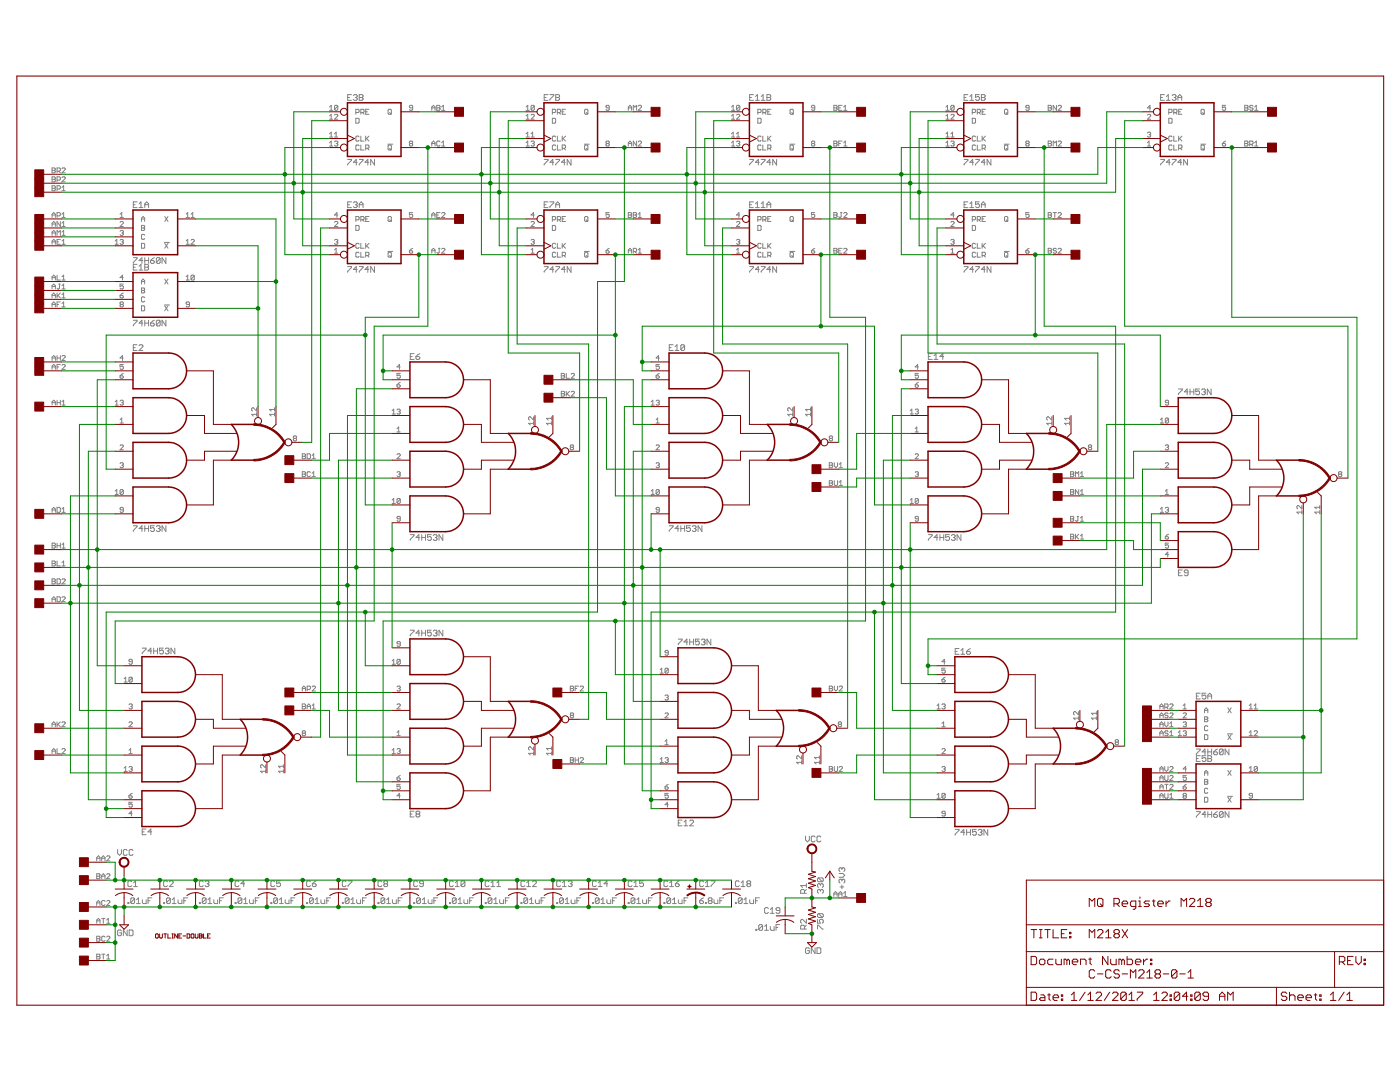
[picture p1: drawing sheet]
<svg xmlns="http://www.w3.org/2000/svg" width="279mm" height="216mm" viewBox="0 0 279 216" stroke-linecap="round" stroke-linejoin="round" font-family="sans-serif">
<g fill="none" stroke="#808080" stroke-width=".2">
<path d="M69.4 19.5h.4M70.1 18.9h-.7v1.1h.7M70.5 19.1l.2-.2h.4l.2 .2-.2 .4M70.9 19.5h.2M71.1 19.5l.2 .1-.2 .4h-.4l-.2-.2M71.7 18.9h.6l.2 .2-.2 .4 .2 .3-.2 .2h-.6zM71.7 19.5h.6M108.6 19.5h.4M109.4 18.9h-.8v1.1h.8M109.7 18.9h.8v.2l-.8 .7v.2M110.9 18.9h.6l.2 .2-.2 .4 .2 .3-.2 .2h-.6zM110.9 19.5h.6"/>
<path d="M149.6 19.5h.4M150.4 18.9h-.8v1.1h.8M150.8 19.3l.4-.4v1.1M151.9 19.3l.4-.4v1.1M153.1 18.9h.5l.2 .2-.2 .4 .2 .3-.2 .2h-.5zM153.1 19.5h.5M192.4 19.5h.4M193.2 18.9h-.8v1.1h.8M193.5 19.3l.4-.4v1.1M195.5 18.9h-.8v.6l.4-.2 .4 .2v.3l-.2 .2h-.4l-.2-.2M195.9 18.9h.5l.2 .2-.2 .4 .2 .3-.2 .2h-.5zM195.9 19.5h.5"/>
<path d="M231.6 19.5h.4M232.4 18.9h-.8v1.1h.8M232.8 19.3l.4-.4v1.1M233.9 19.1l.2-.2h.4l.2 .2-.2 .4M234.3 19.5h.2M234.5 19.5l.2 .1-.2 .4h-.4l-.2-.2M235.1 19.5h.7M10.4 33.5h.5l.1 .2-.1 .3 .1 .3-.1 .2h-.5zM10.4 35.3h.5l.1 .2-.1 .3 .1 .3-.1 .2h-.5zM10.4 37.1h.5l.1 .1-.1 .4 .1 .3-.1 .2h-.5zM10.4 37.6h.5M10.4 34h.5"/>
<path d="M10.4 35.8h.5M11.4 34.2h.5l.1-.2v-.3l-.1-.2h-.5v1M11.4 35.9h.5l.1-.1v-.3l-.1-.2h-.5v1M11.4 37.7h.5l.1-.1v-.4l-.1-.1h-.5v1M11.7 34.2l.3 .3M12.4 33.7l.1-.2h.4l.1 .2-.6 .8h.6M12.4 35.5l.1-.2h.4l.1 .2v.1l-.6 .7h.6M12.4 37.4l.3-.3v1M12.4 38.1h.6M65.8 22h.6M65.8 29.1h.6M65.8 21.4l.3-.4v1"/>
<path d="M65.8 28.5l.3-.3v.9M65.8 23.1l.3-.3v1M65.8 26.7l.3-.3v.9M65.8 23.8h.6M65.8 27.3h.6M66.8 28.3l.1-.1h.3l.2 .1-.2 .3M66.8 23l.1-.2 .5 .2v.1l-.6 .7h.6M66.8 27.3h.6M66.8 26.7l.3-.3v.9M67.1 28.6h.1M67.2 28.6l.2 .2-.2 .3h-.3l-.1-.1M67.4 21.2v.6l-.2 .2h-.3l-.1-.2"/>
<path d="M67.4 21.2l-.2-.2h-.3l-.1 .2v.6M67.4 21.2l-.6 .6M69.4 31.8h.7v.2l-.7 .8v.1M71 22.5h.5l.2-.2v-.3l-.2-.2h-.5v1M71 23.6h.5l.2 .1v.7l-.2 .2h-.5zM71.3 32.4h-.8l.6-.6v1.1M71.7 27.3l-.2-.1h-.3l-.2 .1v.7l.2 .2h.3l.2-.2M71.7 29.1l-.2-.2h-.3l-.2 .2v.7l.2 .1h.3l.2-.1M71.7 31.8h.8v.2l-.8 .8v.1M72 27.2v1h.7M72 22.5h.5l.2-.2v-.3l-.2-.2h-.5v1M72 28.9v1h.7"/>
<path d="M72.3 22.5l.4 .3M73 29.6h.5l.1-.2v-.3l-.1-.2h-.5v1M73 27.2v1M73 22.3h.3M73.2 27.6l.4 .6M73.3 29.6l.3 .3M73.6 32.4h-.8l.6-.6v1.1M73.6 21.8h-.6v1h.6M73.6 27.2l-.6 .6M74.7 31.8v1.1l-.7-1.1v1.1M77.4 28.8h1M77.4 29.1l.2-.2h.3l.2 .2v.7l-.2 .1h-.3l-.2-.1z"/>
<path d="M77.4 22l.2-.2h.3l.2 .2v.6l-.2 .2h-.3l-.2-.2zM77.8 22.5l.3 .3M77.8 29.6l.3 .3M81.9 28.6h.3M81.9 28.6l-.2 .2 .2 .3h.3l.2-.1-.2-.4M81.9 28.6l-.2-.1 .2-.3h.3l.2 .1-.2 .3M82.4 21.5h-.5l-.2-.1 .2-.4h.3l.2 .2v.6l-.2 .2h-.3l-.2-.2M86.2 21.5h.6M86.2 28.6h.6M86.2 22v-.6l.3-.4 .3 .4v.6M86.2 29.1v-.6l.3-.3 .3 .3v.6M87.2 21.5h.5"/>
<path d="M87.2 21h.5l.1 .2-.1 .3 .1 .3-.1 .2h-.5zM87.8 28.3l-.1-.1h-.4l-.1 .1v.7l.1 .1h.4l.1-.1M88.1 22h.7M88.1 29.1h.7M88.1 28.5l.4-.3v.9M88.1 21.4l.4-.4v1M105 21.4l.3-.4v1M105 23.1l.3-.3v1M105 26.7l.3-.3v.9M105 28.5l.3-.3v.9M105 22h.6M105 29.1h.6"/>
<path d="M105 23.8h.6M105 27.3h.6M106 28.3l.1-.1h.4l.1 .1-.1 .3M106 23l.1-.2 .5 .2v.1l-.6 .7h.6M106 27.3h.6M106 26.7l.3-.3v.9M106.3 28.6h.2M106.5 28.6l.1 .2-.1 .3h-.4l-.1-.1M106.6 21.2v.6l-.1 .2h-.4l-.1-.2M106.6 21.2l-.1-.2h-.4l-.1 .2v.6M106.6 21.2l-.6 .6M108.6 31.8h.8v.2l-.8 .8v.1"/>
<path d="M110.2 22.5h.5l.2-.2v-.3l-.2-.2h-.5v1M110.2 23.6h.5l.2 .1v.7l-.2 .2h-.5zM110.5 32.4h-.8l.6-.6v1.1M110.9 27.3l-.2-.1h-.3l-.2 .1v.7l.2 .2h.3l.2-.2M110.9 29.1l-.2-.2h-.3l-.2 .2v.7l.2 .1h.3l.2-.1M110.9 31.8h.8v.2l-.8 .8v.1M111.2 27.2v1h.7M111.2 22.5h.5l.2-.2v-.3l-.2-.2h-.5v1M111.2 28.9v1h.7M111.5 22.5l.4 .3M112.2 29.6h.5l.2-.2v-.3l-.2-.2h-.5v1M112.2 22.3h.3"/>
<path d="M112.2 27.2v1M112.4 27.6l.5 .6M112.5 29.6l.4 .3M112.8 32.4h-.7l.5-.6v1.1M112.9 21.8h-.7v1h.7M112.9 27.2l-.7 .6M114 31.8v1.1l-.8-1.1v1.1M116.6 28.8h1M116.7 22l.1-.2h.4l.1 .2v.6l-.1 .2h-.4l-.1-.2zM116.8 28.9h.4l.1 .2v.7l-.1 .1h-.4l-.1-.1v-.7zM117 22.5l.3 .3M117 29.6l.3 .3"/>
<path d="M121.1 28.6l-.2-.1 .2-.3h.3l.2 .1-.2 .3M121.1 28.6h.3M121.1 28.6l-.2 .2 .2 .3h.3l.2-.1-.2-.4M121.6 21.5h-.5l-.2-.1 .2-.4h.3l.2 .2v.6l-.2 .2h-.3l-.2-.2M125.4 22v-.6l.3-.4 .3 .4v.6M125.4 29.1v-.6l.3-.3 .3 .3v.6M125.4 21.5h.6M125.4 28.6h.6M126.4 22v-1l.3 .4 .3-.4v1M127 28.2v.9l-.6-.9v.9M127.4 21.2l.1-.2h.4l.1 .2v.2l-.6 .6h.6M127.4 28.3l.1-.1h.4l.1 .1v.2l-.6 .6h.6"/>
<path d="M146 22h.6M146 29.1h.6M146 23.8h.6M146 27.3h.6M146 28.5l.3-.3v.9M146 21.4l.3-.4v1M146 23.1l.3-.3v1M146 26.7l.3-.3v.9M147 28.3l.2-.1h.3l.1 .1-.1 .3M147 23l.2-.2 .4 .2v.1l-.6 .7h.6M147 27.3h.6M147 26.7l.3-.3v.9"/>
<path d="M147.3 28.6h.2M147.5 28.6l.1 .2-.1 .3h-.3l-.2-.1M147.6 21.2l-.1-.2h-.3l-.2 .2v.6M147.6 21.2v.6l-.1 .2h-.3l-.2-.2M147.6 21.2l-.6 .6M149.6 31.8h.8v.2l-.8 .8v.1M150.8 20h.7M151.2 23.6h.5l.2 .1v.7l-.2 .2h-.5zM151.2 22.5h.5l.2-.2-.2-.5h-.5v1M151.5 32.4h-.7l.5-.6v1.1M151.9 27.3l-.2-.1h-.3l-.2 .1v.7l.2 .2h.3l.2-.2M151.9 29.1l-.2-.2h-.3l-.2 .2v.7l.2 .1h.3l.2-.1"/>
<path d="M151.9 31.8h.8v.2l-.8 .8v.1M151.9 20h.8M152.2 27.2v1h.7M152.2 28.9v1h.7M152.2 22.5h.5l.2-.2v-.3l-.2-.2h-.5v1M152.5 22.5l.4 .3M153.2 29.6h.5l.2-.2-.2-.5h-.5v1M153.2 22.3h.3M153.2 27.2v1M153.4 27.6l.5 .6M153.5 29.6l.4 .3M153.8 32.4h-.7l.5-.6v1.1"/>
<path d="M153.9 21.8h-.7v1h.7M153.9 27.2l-.7 .6M155 31.8v1.1l-.8-1.1v1.1M157.6 28.8h1M157.7 22l.1-.2h.4l.1 .2v.6l-.1 .2h-.4l-.1-.2zM157.8 28.9h.4l.1 .2v.7l-.1 .1h-.4l-.1-.1v-.7zM158 22.5l.3 .3M158 29.6l.3 .3M162.1 28.6h.3M162.1 28.6l-.2 .2 .2 .3h.3l.2-.1-.2-.4M162.1 28.6l-.2-.1 .2-.3h.3l.2 .1-.2 .3M162.6 21.5h-.5l-.2-.1 .2-.4h.3l.2 .2v.6l-.2 .2h-.3l-.2-.2"/>
<path d="M166.4 21.5h.5M166.4 21h.5l.2 .2-.2 .3 .2 .3-.2 .2h-.5zM166.4 28.6h.5M166.4 28.2h.5l.2 .1-.2 .3 .2 .4-.2 .1h-.5zM167.4 21.5h.3M167.4 28.6h.3M168 21h-.6v1h.6M168 28.2h-.6v.9M168.4 22h.6M168.4 29.1h.6M168.4 21.4l.3-.4v1M168.4 28.5l.3-.3v.9"/>
<path d="M188.8 22h.6M188.8 29.1h.6M188.8 23.1l.3-.3v1M188.8 23.8h.6M188.8 27.3h.6M188.8 28.5l.3-.3v.9M188.8 21.4l.3-.4v1M188.8 26.7l.3-.3v.9M189.8 28.3l.1-.1h.4l.1 .1-.1 .3M189.8 23l.1-.2 .5 .2v.1l-.6 .7h.6M189.8 27.3h.6M189.8 26.7l.3-.3v.9"/>
<path d="M190.1 28.6h.2M190.3 28.6l.1 .2-.1 .3h-.4l-.1-.1M190.4 21.2v.6l-.1 .2h-.4l-.1-.2M190.4 21.2l-.1-.2h-.4l-.1 .2v.6M190.4 21.2l-.6 .6M192.4 31.8h.8v.2l-.8 .8v.1M193.5 20h.8M194 22.5h.5l.2-.2v-.3l-.2-.2h-.5v1M194 23.6h.5l.2 .1v.7l-.2 .2h-.5zM194.3 32.4h-.8l.6-.6v1.1M194.7 31.8h.8v.2l-.8 .8v.1M194.7 27.3l-.2-.1h-.3l-.2 .1v.7l.2 .2h.3l.2-.2"/>
<path d="M194.7 29.1l-.2-.2h-.3l-.2 .2v.7l.2 .1h.3l.2-.1M195 27.2v1h.7M195 28.9v1h.7M195 22.5h.5l.2-.2-.2-.5h-.5v1M195.3 22.5l.4 .3M196 27.2v1M196 29.6h.5l.2-.2v-.3l-.2-.2h-.5v1M196 22.3h.3M196.2 27.6l.5 .6M196.3 29.6l.4 .3M196.6 32.4h-.7l.5-.6v1.1M196.7 21.8h-.7v1h.7"/>
<path d="M196.7 27.2l-.7 .6M197.8 31.8v1.1l-.8-1.1v1.1M200.4 28.8h1M200.5 29.1l.1-.2h.4l.1 .2v.7l-.1 .1h-.4l-.1-.1zM200.5 22l.1-.2h.4l.1 .2v.6l-.1 .2h-.4l-.1-.2zM200.8 22.5l.3 .3M200.8 29.6l.3 .3M204.9 28.6h.3M204.9 28.6l-.2 .2 .2 .3h.3l.2-.1-.2-.4M204.9 28.6l-.2-.1 .2-.3h.3l.2 .1-.2 .3M205.4 21.5h-.5l-.2-.1 .2-.4h.3l.2 .2v.6l-.2 .2h-.3l-.2-.2M209.2 21.5h.5"/>
<path d="M209.2 21h.5l.1 .2-.1 .3 .1 .3-.1 .2h-.5zM209.2 28.6h.5M209.2 28.2h.5l.1 .1-.1 .3 .1 .4-.1 .1h-.5zM210.2 29.1v-.9l.3 .3 .3-.3v.9M210.8 21v1l-.6-1v1M211.2 21.2l.1-.2h.3l.2 .2v.2l-.6 .6h.6M211.2 28.3l.1-.1h.3l.2 .1v.2l-.6 .6h.6M229 29.1h.6M229 23l.2-.2 .4 .2v.1l-.6 .7h.6M229 28.5l.3-.3v.9M229 26.5l.2-.1h.3l.1 .1-.1 .4M229.3 26.9h.2"/>
<path d="M229.5 26.9l.1 .1-.1 .3-.5-.1M229.6 21.5h-.6l.5-.5v1M231.6 31.8h.8v.2l-.8 .8v.1M232.8 20h.7M233.3 23.6h.4l.2 .1v.7l-.2 .2h-.4zM233.3 22.5h.4l.2-.2v-.3l-.2-.2h-.4v1M233.5 32.4h-.7l.5-.6v1.1M233.9 27.3l-.2-.1h-.3l-.1 .1v.7l.1 .2h.3l.2-.2M233.9 29.1l-.2-.2h-.3l-.1 .2v.7l.1 .1h.3l.2-.1M233.9 31.8h.8v.2l-.8 .8v.1M234.3 27.2v1h.6M234.3 28.9v1h.6"/>
<path d="M234.3 22.5h.4l.2-.2-.2-.5h-.4v1M234.6 22.5l.3 .3M235.1 20v-.7l.4-.4 .3 .4v.7M235.2 29.6h.5l.2-.2v-.3l-.2-.2h-.5v1M235.2 22.3h.4M235.2 27.2v1M235.4 27.6l.5 .6M235.6 29.6l.3 .3M235.8 32.4h-.7l.5-.6v1.1M235.9 21.8h-.7v1h.7M235.9 27.2l-.7 .6M237 31.8v1.1l-.8-1.1v1.1"/>
<path d="M239.6 28.8h1M239.7 22l.2-.2h.3l.1 .2v.6l-.1 .2h-.3l-.2-.2zM239.7 29.1l.2-.2h.3l.1 .2v.7l-.1 .1h-.3l-.2-.1zM240 22.5l.3 .3M240 29.6l.3 .3M243.9 28.6h.6l.1 .4-.1 .1h-.4l-.2-.1zM244.6 21h-.7v.5l.6-.1 .1 .4-.1 .2h-.4l-.2-.2M244.6 28.2l-.7 .4M248.4 21h.5l.2 .2-.2 .3 .2 .3-.2 .2h-.5zM248.4 28.2h.5l.2 .1-.2 .3 .2 .4-.2 .1h-.5zM248.4 21.5h.5M248.4 28.6h.5"/>
<path d="M249.4 28.8h.5l.2-.2v-.3l-.2-.1h-.5v.9M249.7 28.8l.4 .3M250.1 21.2l-.2-.2h-.3l-.2 .4 .2 .1h.3l.2 .3-.2 .2h-.3l-.2-.2M250.4 22h.6M250.4 29.1h.6M250.4 21.4l.3-.4v1M250.4 28.5l.3-.3v.9M10.4 43.4v-.6l.3-.4 .3 .4v.6M10.4 45.2v-.7l.3-.3 .3 .3v.7M10.4 47v-.7l.3-.3 .3 .3v.7M10.4 48.7v-.6l.3-.3 .3 .3v.6M10.4 55.9v-.7l.3-.3 .3 .3v.7"/>
<path d="M10.4 57.7v-.7l.3-.3 .3 .3v.7M10.4 59.4v-.6l.3-.3 .3 .3v.6M10.4 42.9h.6M10.4 58.9h.6M10.4 55.4h.6M10.4 46.5h.6M10.4 44.7h.6M10.4 57.2h.6M10.4 48.3h.6M11.4 43.1h.5l.1-.2v-.3l-.1-.2h-.5v1M11.4 47v-1l.3 .3 .3-.3v1M11.4 54.9v1h.6"/>
<path d="M11.4 58.5v.9M11.4 48.3h.3M11.6 58.9l.4 .5M11.7 56.7h.3M11.9 56.7v.8l-.2 .2-.3-.2M12 44.2v1l-.6-1v1M12 47.8h-.6v.9h.6M12 58.5l-.6 .6M12.4 43.4h.6M12.4 58.8l.3-.3v.9M12.4 42.8l.3-.4v1M12.4 44.5l.3-.3v1"/>
<path d="M12.4 46.3l.3-.3v1M12.4 48.1l.3-.3v.9M12.4 55.2l.3-.3v1M12.4 57l.3-.3v1M12.4 59.4h.6M12.4 55.9h.6M12.4 47h.6M12.4 45.2h.6M12.4 57.7h.6M12.4 48.7h.6M23 48.7h.6M23 48.1l.3-.3v.9"/>
<path d="M24 44.4l.1-.2h.3l.2 .2v.1l-.6 .7h.6M24 46.1l.4-.1 .2 .1-.2 .4M24 47.9l.1-.1h.3l.2 .1-.2 .4M24 58.9h.4l.2 .4-.5 .1-.1-.1zM24 43.4h.6M24 42.8l.3-.4v1M24.3 46.5h.1M24.3 48.3h.1M24.4 46.5l.2 .1-.2 .4h-.3l-.1-.2M24.4 48.3l.2 .1-.2 .3h-.3l-.1-.1M24.6 56.7h-.6v.5l.3-.2 .3 .2v.3l-.2 .2-.4-.2M24.6 55.4h-.6l.4-.5v1"/>
<path d="M24.6 58.5l-.6 .4M26.6 51.4h.7v.2l-.7 .8v.2M26.6 40.9h.4M26.6 53.3h.4M27.3 40.3h-.7v1.1h.7M27.3 52.7h-.7v1.2h.7M27.7 41.4h.8M27.7 40.7l.4-.4v1.1M27.7 53.1l.4-.4v1.2M27.7 53.9h.8M28.2 44.2v-.7l.4-.3 .3 .3v.7M28.2 45h.5l.2 .1-.2 .4 .2 .3-.2 .2h-.5z"/>
<path d="M28.2 48.6h.5l.2 .1v.7l-.2 .1h-.5zM28.2 56.7v-.7l.4-.3 .3 .3v.7M28.2 57.5h.5l.2 .1-.2 .4 .2 .3-.2 .1h-.5zM28.2 43.7h.7M28.2 45.5h.5M28.2 56.2h.7M28.2 58h.5M28.5 52h-.8l.6-.6v1.2M28.9 59.4l-.2-.2h-.3l-.2 .2v.7l.2 .1h.3l.2-.1M28.9 46.9l-.2-.1-.5 .1v.7l.2 .2h.3l.2-.2M28.9 52h.8M28.9 41.4v-.7l.4-.4 .4 .4v.7"/>
<path d="M28.9 51.4v1.2M28.9 52.7h.6l.2 .2-.2 .4 .2 .4-.2 .2h-.6zM28.9 40.9h.8M28.9 53.3h.6M29.7 51.4v1.2M30 52h.6l.2 .4-.2 .2h-.4l-.2-.2zM30.8 51.4l-.8 .6M32 51.6l-.2-.2h-.4l-.2 .2v.8M32 51.6v.8l-.2 .2h-.4l-.2-.2M32 51.6l-.8 .8M32.8 48.4h1M32.9 43.2l.6 1"/>
<path d="M32.9 48.6l.6 .9M32.9 55.7l.6 1M33.1 51.4v1.2l-.8-1.2v1.2M33.5 43.2l-.6 1M33.5 48.6l-.6 .9M33.5 55.7l-.6 1M37.1 48.1l.4-.3v.9M37.1 43.4h.7M37.1 55.9h.7M37.1 48.7h.7M37.1 42.8l.4-.4v1M37.1 55.2l.4-.3v1"/>
<path d="M38.1 47.9l.2-.1h.3l.2 .1-.7 .8h.7M38.1 43.4h.7M38.1 42.8l.4-.4v1M38.8 55.1v.6l-.2 .2h-.3l-.2-.2M38.8 55.1l-.2-.2-.5 .2v.6M38.8 55.1l-.7 .6M66.8 50.5h.6M66.8 44.4l.1-.2h.3l.2 .2v.1l-.6 .7h.6M66.8 47.9l.1-.1h.3l.2 .1-.2 .4M66.8 49.9l.3-.3v.9M67.1 48.3h.1M67.2 48.3l.2 .1-.2 .3h-.3l-.1-.1"/>
<path d="M67.4 42.9h-.6l.4-.5v1M69.4 53.2h.7v.2l-.7 .7v.2M69.4 40.9h.4M70.1 40.3h-.7v1.1h.7M70.5 40.5l.2-.2h.4l.2 .2-.2 .4M70.9 40.9h.2M71 43.9h.5l.2-.2v-.3l-.2-.2h-.5v1M71 45h.5l.2 .1v.7l-.2 .2h-.5zM71.1 40.9l.2 .1-.2 .4h-.4l-.2-.2M71.3 53.8h-.8l.6-.6v1.1M71.7 48.7l-.2-.1h-.3l-.2 .1v.7l.2 .1h.3l.2-.1M71.7 50.5l-.2-.2h-.3l-.2 .2v.7l.2 .1 .5-.1"/>
<path d="M71.7 41.4v-.7l.4-.4 .4 .4v.7M71.7 53.2h.8v.2l-.8 .7v.2M71.7 40.9h.8M72 48.6v.9h.7M72 43.9h.5l.2-.2v-.3l-.2-.2h-.5v1M72 50.3v1h.7M72.3 43.9l.4 .3M73 43.7h.3M73 48.6v.9M73 51h.5l.1-.2v-.3l-.1-.2h-.5v1M73.2 49l.4 .5M73.3 51l.3 .3"/>
<path d="M73.6 53.8h-.8l.6-.6v1.1M73.6 43.2h-.6v1h.6M73.6 48.6l-.6 .6M74.7 53.2v1.1l-.7-1.1v1.1M77.4 50.2h1M77.4 43.4l.2-.2h.3l.2 .2v.6l-.2 .2h-.3l-.2-.2zM77.4 50.5l.2-.2h.3l.2 .2v.7l-.2 .1-.5-.1zM77.8 43.9l.3 .3M77.8 51l.3 .3M81.7 50h.5l.2 .4-.5 .1-.2-.1zM82.4 42.4h-.7v.5l.5-.1 .2 .4-.2 .2-.5-.2M82.4 49.6l-.7 .4"/>
<path d="M86.2 43.4v-.6l.3-.4 .3 .4v.6M86.2 50.5v-.6l.3-.3 .3 .3v.6M86.2 50h.6M86.2 42.9h.6M87.2 42.9h.3M87.5 49.6h.3M87.7 49.6v.8l-.2 .1-.3-.1M87.8 42.4h-.6v1h.6M88.1 49.7l.2-.1h.3l.2 .1-.7 .8h.7M88.1 42.6l.2-.2h.3l.2 .2v.2l-.7 .6h.7M106 50.5h.6M106 44.4l.1-.2h.4l.1 .2v.1l-.6 .7h.6"/>
<path d="M106 47.9l.1-.1h.4l.1 .1-.1 .4M106 49.9l.3-.3v.9M106.3 48.3h.2M106.5 48.3l.1 .1-.1 .3h-.4l-.1-.1M106.6 42.9h-.6l.5-.5v1M108.6 53.2h.8v.2l-.8 .7v.2M108.6 40.9h.4M109.4 40.3h-.8v1.1h.8M109.7 40.3h.8v.2l-.8 .7v.2M110.2 43.9h.5l.2-.2v-.3l-.2-.2h-.5v1M110.2 45h.5l.2 .1v.7l-.2 .2h-.5zM110.5 53.8h-.8l.6-.6v1.1"/>
<path d="M110.9 48.7l-.2-.1h-.3l-.2 .1v.7l.2 .1h.3l.2-.1M110.9 50.5l-.2-.2h-.3l-.2 .2v.7l.2 .1 .5-.1M110.9 41.4v-.7l.4-.4 .4 .4v.7M110.9 53.2h.8v.2l-.8 .7v.2M110.9 40.9h.8M111.2 48.6v.9h.7M111.2 50.3v1h.7M111.2 43.9h.5l.2-.2v-.3l-.2-.2h-.5v1M111.5 43.9l.4 .3M112.2 43.7h.3M112.2 51h.5l.2-.2v-.3l-.2-.2h-.5v1M112.2 48.6v.9"/>
<path d="M112.4 49l.5 .5M112.5 51l.4 .3M112.8 53.8h-.7l.5-.6v1.1M112.9 43.2h-.7v1h.7M112.9 48.6l-.7 .6M114 53.2v1.1l-.8-1.1v1.1M116.6 50.2h1M116.7 43.4l.1-.2h.4l.1 .2v.6l-.1 .2h-.4l-.1-.2zM116.7 50.5l.1-.2h.4l.1 .2v.7l-.1 .1-.5-.1zM117 43.9l.3 .3M117 51l.3 .3M120.9 50h.5l.2 .4-.5 .1z"/>
<path d="M121.6 42.4h-.7v.5l.4-.1 .3 .1-.2 .5-.5-.2M121.6 49.6l-.7 .4M125.4 42.4h.5l.1 .2-.1 .3 .1 .3-.1 .2h-.5zM125.4 50.5v-.6l.3-.3 .3 .3v.6M125.4 50h.6M125.4 42.9h.5M126.4 42.4h.5l.1 .2-.1 .3 .1 .3-.1 .2h-.5zM126.4 50.2h.5l.1-.2v-.3l-.1-.1h-.5v.9M126.4 42.9h.5M126.7 50.2l.3 .3M127.4 50.5h.6M127.4 43.4h.6"/>
<path d="M127.4 49.9l.3-.3v.9M127.4 42.8l.3-.4v1M147 50.5h.6M147 44.4l.2-.2h.3l.1 .2v.1l-.6 .7h.6M147 47.9l.2-.1h.3l.1 .1-.1 .4M147 49.9l.3-.3v.9M147.3 48.3h.2M147.5 48.3l.1 .1-.1 .3h-.3l-.2-.1M147.6 42.9h-.6l.5-.5v1M149.6 53.2h.8v.2l-.8 .7v.2M149.6 40.9h.4M150.4 40.3h-.8v1.1h.8"/>
<path d="M150.8 41.4h.7M150.8 40.7l.4-.4v1.1M151.2 45h.5l.2 .1v.7l-.2 .2h-.5zM151.2 43.9h.5l.2-.2-.2-.5h-.5v1M151.5 53.8h-.7l.5-.6v1.1M151.9 48.7l-.2-.1h-.3l-.2 .1v.7l.2 .1h.3l.2-.1M151.9 50.5l-.2-.2h-.3l-.2 .2v.7l.2 .1 .5-.1M151.9 53.2h.8v.2l-.8 .7v.2M151.9 41.4h.8M151.9 40.7l.4-.4v1.1M152.2 48.6v.9h.7M152.2 50.3v1h.7"/>
<path d="M152.2 43.9h.5l.2-.2v-.3l-.2-.2h-.5v1M152.5 43.9l.4 .3M153.1 40.9h.7M153.1 41.4v-.7l.3-.4 .4 .4v.7M153.2 43.7h.3M153.2 51h.5l.2-.2-.2-.5h-.5v1M153.2 48.6v.9M153.4 49l.5 .5M153.5 51l.4 .3M153.8 53.8h-.7l.5-.6v1.1M153.9 43.2h-.7v1h.7M153.9 48.6l-.7 .6"/>
<path d="M155 53.2v1.1l-.8-1.1v1.1M157.6 50.2h1M157.7 43.4l.1-.2h.4l.1 .2v.6l-.1 .2h-.4l-.1-.2zM157.8 50.3h.4l.1 .2v.7l-.1 .1-.5-.1v-.7zM158 43.9l.3 .3M158 51l.3 .3M161.9 50h.5l.2 .4-.5 .1-.2-.1zM162.6 42.4h-.7v.5l.5-.1 .2 .1v.3l-.2 .2-.5-.2M162.6 49.6l-.7 .4M166.4 50h.5M166.4 49.6h.5l.2 .1-.2 .3 .2 .4-.2 .1h-.5zM166.4 42.9h.5"/>
<path d="M166.4 42.4h.5l.2 .2-.2 .3 .2 .3-.2 .2h-.5zM167.4 50h.3M167.7 42.4h.3M167.9 42.4v.8l-.2 .2-.3-.2M168 49.6h-.6v.9h.6M168.4 49.7l.1-.1h.4l.1 .1-.6 .8h.6M168.4 42.6l.1-.2h.4l.1 .2v.2l-.6 .6h.6M189.8 50.5h.6M189.8 44.4l.1-.2h.4l.1 .2v.1l-.6 .7h.6M189.8 47.9l.1-.1h.4l.1 .1-.1 .4M189.8 49.9l.3-.3v.9M190.1 48.3h.2"/>
<path d="M190.3 48.3l.1 .1-.1 .3h-.4l-.1-.1M190.4 42.9h-.6l.5-.5v1M192.4 53.2h.8v.2l-.8 .7v.2M192.4 40.9h.4M193.2 40.3h-.8v1.1h.8M193.5 41.4h.8M193.5 40.7l.4-.4v1.1M194 43.9h.5l.2-.2v-.3l-.2-.2h-.5v1M194 45h.5l.2 .1v.7l-.2 .2h-.5zM194.3 53.8h-.8l.6-.6v1.1M194.7 53.2h.8v.2l-.8 .7v.2M194.7 48.7l-.2-.1h-.3l-.2 .1v.7l.2 .1h.3l.2-.1"/>
<path d="M194.7 50.5l-.2-.2h-.3l-.2 .2v.7l.2 .1 .5-.1M195 48.6v.9h.7M195 50.3v1h.7M195 43.9h.5l.2-.2-.2-.5h-.5v1M195.3 43.9l.4 .3M195.5 40.3h-.8v.6l.4-.2 .4 .2v.3l-.2 .2h-.4l-.2-.2M195.9 40.9h.7M195.9 41.4v-.7l.3-.4 .4 .4v.7M196 48.6v.9M196 51h.5l.2-.2v-.3l-.2-.2h-.5v1M196 43.7h.3M196.2 49l.5 .5"/>
<path d="M196.3 51l.4 .3M196.6 53.8h-.7l.5-.6v1.1M196.7 43.2h-.7v1h.7M196.7 48.6l-.7 .6M197.8 53.2v1.1l-.8-1.1v1.1M200.4 50.2h1M200.5 43.4l.1-.2h.4l.1 .2v.6l-.1 .2h-.4l-.1-.2zM200.5 50.5l.1-.2h.4l.1 .2v.7l-.1 .1-.5-.1zM200.8 43.9l.3 .3M200.8 51l.3 .3M204.7 50h.5l.2 .4-.5 .1-.2-.1zM205.4 42.4h-.7v.5l.5-.1 .2 .4-.2 .2-.5-.2"/>
<path d="M205.4 49.6l-.7 .4M209.2 50h.5M209.2 49.6h.5l.1 .1-.1 .3 .1 .4-.1 .1h-.5zM209.2 42.9h.5M209.2 42.4h.5l.1 .2-.1 .3 .1 .3-.1 .2h-.5zM210.2 42.4h.6M210.5 42.4v1M210.8 49.7l-.1-.1h-.4l-.1 .3 .1 .1h.4l.1 .4-.1 .1-.5-.1M211.2 49.7l.1-.1h.3l.2 .1-.6 .8h.6M211.2 42.6l.1-.2h.3l.2 .2v.2l-.6 .6h.6M10.4 61.2v-.6l.3-.4 .3 .4v.6M10.4 71.9v-.6l.3-.3 .3 .3v.6"/>
<path d="M10.4 73.7v-.7l.3-.3 .3 .3v.7M10.4 71.4h.6M10.4 73.2h.6M10.4 60.7h.6M11.4 71v.9M11.4 79.9v.9M11.4 71.4h.6M11.4 73.2h.3M11.4 60.7h.3M12 60.2h-.6v1M12 72.7h-.6v1M12 71v.9"/>
<path d="M12 79.9v.9M12.4 71.1l.1-.1 .5 .1v.2l-.6 .6h.6M12.4 72.9l.1-.2h.4l.1 .2-.6 .8h.6M12.4 60.6l.3-.4v1M12.4 61.2h.6M24 75h.4l.2 .3-.5 .2-.1-.2zM24.1 60.7l-.1-.1 .1-.4h.3l.2 .2-.2 .3M24.1 60.7l-.1 .2 .1 .3h.3l.2-.1-.2-.4M24.1 60.7h.3M24.6 72.7h-.6v.5l.4-.2 .2 .2v.4l-.2 .1-.4-.1M24.6 71.4h-.6l.4-.4v.9M24.6 74.5l-.6 .5"/>
<path d="M26.6 63.9h.7v.2l-.7 .8v.1M26.6 69.4h.4M27.3 68.8h-.7v1.1h.7M27.7 69l.2-.2h.4l.2 .2v.2l-.8 .7h.8M28.2 61h.5l.2 .2v.6l-.2 .2h-.5zM28.5 64.5h-.8l.6-.6v1.1M28.9 63.9v1.1M28.9 64.5h.8M29.7 63.9v1.1M30 64.5h.6l.2 .4-.2 .1h-.4l-.2-.1zM30.8 63.9l-.8 .6M32 64.1l-.2-.2h-.4l-.2 .2v.8"/>
<path d="M32 64.1v.8l-.2 .1h-.4l-.2-.1M32 64.1l-.8 .8M32.8 60.9h1M32.9 61l.6 1M33.1 63.9v1.1l-.8-1.1v1.1M33.5 61l-.6 1M37.8 60.7h-.5l-.2-.1 .2-.4h.3l.2 .2v.7l-.2 .1h-.3l-.2-.1M79.2 76.8h.5l.2 .3-.2 .2h-.3l-.2-.2zM79.9 73.2h-.7l.5-.5v1M79.9 74.5h-.7v.5l.4-.2 .3 .2v.3l-.2 .2-.5-.2M79.9 76.3l-.7 .5M81.9 71.1h.4"/>
<path d="M82.6 70.6h-.7v1.1h.7M83 71.1h.6l.2 .4-.2 .2h-.4l-.2-.2zM83.8 70.6l-.8 .5M112 74.5h.5l.2 .2-.2 .3 .2 .3-.2 .2h-.5zM112 78.1h.5l.2 .1-.2 .4 .2 .3-.2 .2h-.5zM112 75h.5M112 78.6h.5M113 74.5v1h.7M113 78.1v1M113.2 78.6l.5 .5M113.7 78.1l-.7 .6M114 74.7l.2-.2h.3l.1 .2v.1l-.6 .7h.6"/>
<path d="M114 78.2l.2-.1 .4 .1v.2l-.6 .7h.6M130.9 75h.5l.2 .3-.5 .2-.2-.2zM131.6 71.4h-.7l.5-.4v.9M131.6 72.7h-.7v.5l.5-.2 .2 .2v.4l-.2 .1-.5-.1M131.6 74.5l-.7 .5M133.6 69.4h.3M134.3 68.8h-.7v1.1h.7M134.7 69.9h.8M134.7 69.2l.4-.4v1.1M136.6 69l-.2-.2h-.3l-.2 .2v.7M136.6 69v.7l-.2 .2h-.3l-.2-.2M136.6 69l-.7 .7"/>
<path d="M182.6 76.8h.5l.2 .3-.2 .2h-.3zM183.3 73.2h-.7l.5-.5v1M183.3 74.5h-.7v.5l.5-.2 .2 .5-.2 .2-.5-.2M183.3 76.3l-.7 .5M185.3 71.1h.4M186 70.6h-.7v1.1h.7M186.4 71.7h.8M186.4 71l.4-.4v1.1M188.3 71.1h-.7l.6-.5v1.1M235.2 77.6h.7v.2l-.7 .8v.2M237.1 78.2h-.8l.6-.6v1.2M237.5 78.2h.8"/>
<path d="M237.5 77.6v1.2M238.3 77.6v1.2M239.4 77.6h-.8v.6l.4-.2 .4 .2v.4l-.2 .2h-.4l-.2-.2M239.8 77.8l.2-.2h.4l.2 .2-.2 .4M240.2 78.2h.2M240.4 78.2l.2 .2-.2 .4h-.4l-.2-.2M241.7 77.6v1.2l-.8-1.2v1.2M10.4 80.8v-.6l.3-.3 .3 .3v.6M10.4 80.3h.6M11.4 80.3h.6M12.4 80.2l.3-.3v.9M12.4 80.8h.6"/>
<path d="M23 80.8h.6M23 98.7h.6M23 80.2l.3-.3v.9M23 98l.3-.3v1M24 80l.1-.1h.3l.2 .1-.2 .3M24 88.9l.1-.1h.3l.2 .1-.6 .8h.6M24 92.5l.1-.2h.3l.2 .2-.2 .3M24 83.8l.3-.4v1M24 84.4h.6M24.3 80.3h.1M24.3 92.8h.1M24.4 80.3l.2 .2-.2 .3h-.3l-.1-.1"/>
<path d="M24.4 92.8l.2 .2-.2 .3h-.3l-.1-.1M24.6 97.9v.6l-.2 .2-.4-.2M24.6 97.9l-.2-.2h-.3l-.1 .2v.6M24.6 97.9l-.6 .6M51.2 81.4v.6l-.7-.6-.3 .1v.4l.2 .1M51.2 82.7h-1l.3 .3M51.2 82.4v.6M54.8 82.7h-1l.3 .3M54.8 81.4v.6M54.8 82.4v.6M54.8 81.7h-1l.3 .3M58.7 87.5l-.2-.2 .2-.3 .5 .1-.2 .4"/>
<path d="M58.7 87.5l-.2 .2 .2 .3h.3l.2-.2-.2-.3M58.7 87.5h.3M60.3 90.6h.5l.2 .1-.2 .3 .2 .4-.2 .1h-.5zM60.3 94.1h.5l.2 .2-.2 .3 .2 .3-.2 .2h-.5zM60.3 94.6h.5M60.3 91h.5M61.3 90.6h.5l.2 .1v.7l-.2 .1h-.5zM62 94.3l-.2-.2-.5 .2v.6l.2 .2h.3l.2-.2M62.3 95.1h.6M62.3 91.5h.6M62.3 90.9l.3-.3v.9M62.3 94.4l.3-.3v1"/>
<path d="M78.3 82l.3-.4v1M78.3 99.8l.3-.3v1M78.3 82.6h.6M79.2 81.8l.2-.2h.3l.2 .2-.2 .3M79.2 94.3l.5-.2 .2 .2-.2 .3M79.2 90.7l.2-.1h.3l.2 .1v.2l-.7 .6h.7M79.2 85.5l.4-.3v1M79.2 86.2h.7M79.6 94.6h.1M79.6 82.1h.1M79.7 94.6l.2 .2-.2 .3h-.3l-.2-.2M79.7 82.1l.2 .2-.2 .3-.5-.1"/>
<path d="M79.9 99.6v.7l-.2 .2h-.3l-.2-.2M79.9 99.6l-.2-.1h-.3l-.2 .1v.7M79.9 99.6l-.7 .7M106.5 83.2v.6l-.7-.6-.3 .1v.4l.2 .1M106.5 84.5h-1l.3 .3M106.5 84.1v.7M110 84.5h-.9l.3 .3M110 83.2v.6M110 84.1v.7M110 83.5h-.9l.3 .3M114 89.3l-.2-.2 .2-.3h.3l.2 .1-.2 .4M114 89.3l-.2 .1 .2 .3 .5-.1-.2-.3"/>
<path d="M114 89.3h.3M129.9 80.8h.7M129.9 98.7h.7M129.9 80.2l.4-.3v.9M129.9 98l.4-.3v1M130.9 92.5l.2-.2h.3l.2 .2-.2 .3M130.9 80l.2-.1h.3l.2 .1-.2 .3M130.9 84.4h.7M130.9 88.9l.2-.1h.3l.2 .1-.7 .8h.7M130.9 83.8l.4-.4v1M131.3 80.3h.1M131.3 92.8h.1"/>
<path d="M131.4 80.3l.2 .2-.2 .3h-.3l-.2-.1M131.4 92.8l.2 .2-.2 .3h-.3l-.2-.1M131.6 97.9l-.2-.2h-.3l-.2 .2v.6M131.6 97.9v.6l-.2 .2-.5-.2M131.6 97.9l-.7 .6M158.2 82.7h-1l.3 .3M158.2 81.4v.6l-.7-.6h-.1l-.2 .1 .2 .5M158.2 82.4v.6M161.8 82.7h-1l.3 .3M161.8 81.7h-1l.3 .3M161.8 81.4v.6M161.8 82.4v.6"/>
<path d="M165.5 92.3h.5l.2 .2-.2 .3 .2 .4-.2 .1h-.5zM165.5 95.9h.5l.2 .2-.2 .3 .2 .3-.2 .2h-.5zM165.5 92.8h.5M165.5 96.4h.5M165.7 87.5l-.2-.2 .2-.3 .5 .1-.2 .4M165.7 87.5l-.2 .2 .2 .3h.3l.2-.2-.2-.3M165.7 87.5h.3M166.5 92.3v.7l.3 .3 .4-.3v-.7M166.5 95.9v.8l.2 .2h.3l.2-.2v-.8M167.5 93.3h.6M167.5 92.7l.3-.4v1M167.5 96.2l.3-.3v1"/>
<path d="M167.5 96.9h.6M181.7 82.6h.6M181.7 82l.3-.4v1M181.7 99.8l.3-.3v1M182.6 94.3l.5-.2 .2 .2-.2 .3M182.6 90.7l.2-.1h.3l.2 .1v.2l-.7 .6h.7M182.6 81.8l.2-.2h.3l.2 .2-.2 .3M182.6 86.2h.7M182.6 85.5l.4-.3v1M183 94.6h.1M183 82.1h.1M183.1 94.6l.2 .2-.2 .3h-.3l-.2-.2"/>
<path d="M183.1 82.1l.2 .2-.2 .3-.5-.1M183.3 99.6v.7l-.2 .2h-.3l-.2-.2M183.3 99.6l-.2-.1h-.3l-.2 .1v.7M183.3 99.6l-.7 .7M209.9 84.5h-1l.3 .3M209.9 83.2v.6l-.7-.6-.3 .1v.4l.2 .1M209.9 84.1v.7M213.4 84.5h-.9l.3 .3M213.4 83.5h-.9l.3 .3M213.4 83.2v.6M213.4 84.1v.7M213.7 94.1h.4l.2 .2-.2 .3 .2 .3-.2 .2h-.4z"/>
<path d="M213.7 97.7h.4l.2 .2-.2 .3 .2 .3-.2 .2h-.4zM213.7 98.2h.4M213.7 94.6h.4M214.6 95.1v-1l.4 .3 .3-.3v1M215.3 97.7v1l-.7-1v1M215.6 98.7h.7M215.6 98l.3-.3v1M215.6 94.4l.3-.3v1M215.6 95.1h.7M217.4 89.3l-.2 .1 .2 .3 .5-.1-.2-.3M217.4 89.3l-.2-.2 .2-.3h.3l.2 .1-.2 .4M217.4 89.3h.3"/>
<path d="M231.6 84.4h.6M231.6 83.8l.3-.4v1M232.6 92.5l.1-.2h.3l.2 .2v.2l-.6 .6h.6M232.6 98.7h.6M232.6 88.9l.1-.1h.3l.2 .1-.2 .4M232.6 98l.3-.3v1M232.9 89.3h.1M233 89.3l.2 .1-.2 .3-.4-.1M233.2 80.3h-.5l-.1-.1 .1-.3h.3l.2 .1v.7l-.2 .1h-.3l-.1-.1M233.2 83.6v.6l-.2 .2h-.3l-.1-.2M233.2 83.6l-.2-.2h-.3l-.1 .2v.6M233.2 83.6l-.6 .6"/>
<path d="M267.3 94.6l-.2-.2 .2-.3 .5 .2-.2 .3M267.3 94.6l-.2 .2 .2 .3h.3l.2-.2-.2-.3M267.3 94.6h.3M10.4 102.2v-.6l.3-.4 .3 .4v.6M10.4 108.4h.5l.1 .1-.1 .4 .1 .3-.1 .2h-.5zM10.4 112h.5l.1 .1-.1 .3 .1 .4-.1 .1h-.5zM10.4 115.5h.5l.1 .2-.1 .3 .1 .3-.1 .2h-.5zM10.4 119.6h.6M10.4 101.7h.6M10.4 112.4h.5M10.4 108.9h.5M10.4 116h.5"/>
<path d="M11.4 101.2h.5l.1 .2v.7l-.1 .1h-.5zM11.4 108.4v1M11.4 112v.9h.6M11.4 115.5h.5l.1 .2v.6l-.1 .2h-.5zM11.4 119.1h.5l.1 .1v.7l-.1 .2h-.5zM11.4 108.9h.6M12 108.4v1M12.4 115.7l.1-.2h.4l.1 .2v.1l-.6 .7h.6M12.4 119.2l.1-.1 .5 .1v.2l-.6 .7h.6M12.4 101.6l.3-.4v1M12.4 108.7l.3-.3v1M12.4 112.3l.3-.3v.9"/>
<path d="M12.4 102.2h.6M12.4 112.9h.6M12.4 109.4h.6M24.6 101.7h-.5l-.1-.1 .1-.4h.3l.2 .2v.7l-.2 .1h-.3l-.1-.1M26.6 104.9h.7v.2l-.7 .8v.1M28.5 105.5h-.8l.6-.6v1.1M28.9 104.9v1.1M28.9 105.5h.8M29.7 104.9v1.1M30.8 104.9h-.8v.6l.4-.2 .4 .2v.4l-.2 .1h-.4l-.2-.1M31.2 105.1l.2-.2h.4l.2 .2-.2 .4M31.6 105.5h.2"/>
<path d="M31.8 105.5l.2 .2-.2 .3h-.4l-.2-.1M33.1 104.9v1.1l-.8-1.1v1.1M78.3 100.5h.6M79.9 103.5h-.5l-.2-.1 .2-.4 .5 .2v.6l-.2 .2h-.3l-.2-.2M81.9 106.7h.7v.2l-.7 .7v.2M83.8 107.3h-.8l.6-.6v1.1M84.2 107.3h.7M84.2 106.7v1.1M84.9 106.7v1.1M86.1 106.7h-.8v.6l.6-.2 .2 .2v.3l-.2 .2h-.4l-.2-.2M86.5 106.9l.2-.2h.3l.2 .2-.2 .4M86.8 107.3h.2"/>
<path d="M87 107.3l.2 .1-.2 .4h-.3l-.2-.2M88.4 106.7v1.1l-.8-1.1v1.1M131.6 101.7h-.5l-.2-.1 .2-.4h.3l.2 .2v.7l-.2 .1h-.3l-.2-.1M133.6 104.9h.7v.2l-.7 .8v.1M135.5 105.5h-.8l.6-.6v1.1M135.9 105.5h.7M135.9 104.9v1.1M136.6 104.9v1.1M137.8 104.9h-.8v.6l.4-.2 .4 .2v.4l-.2 .1h-.4l-.2-.1M138.2 105.1l.1-.2h.4l.2 .2-.2 .4M138.5 105.5h.2M138.7 105.5l.2 .2-.2 .3h-.4l-.1-.1"/>
<path d="M140.1 104.9v1.1l-.8-1.1v1.1M181.7 100.5h.6M183.3 103.5h-.5l-.2-.1 .2-.4 .5 .2v.6l-.2 .2h-.3l-.2-.2M185.3 106.7h.7v.2l-.7 .7v.2M187.2 107.3h-.8l.6-.6v1.1M187.6 107.3h.7M187.6 106.7v1.1M188.3 106.7v1.1M189.5 106.7h-.8v.6l.4-.2 .4 .2v.3l-.2 .2h-.4l-.2-.2M189.9 106.9l.2-.2h.3l.2 .2-.2 .4M190.2 107.3h.2M190.4 107.3l.2 .1-.2 .4h-.3l-.2-.2"/>
<path d="M191.8 106.7v1.1l-.8-1.1v1.1M213.7 107.1h.4M213.7 106.6h.4l.2 .2-.2 .3 .2 .3-.2 .2h-.4zM213.7 103h.4l.2 .2-.2 .3 .2 .3-.2 .2h-.4zM213.7 103.5h.4M214.6 106.6v1M214.8 107.1l.5 .5M215 103h.3M215.1 103v.8l-.1 .2-.4-.2M215.3 106.6l-.7 .7M215.6 103.4l.3-.4v1M215.6 106.9l.3-.3v1"/>
<path d="M215.6 107.6h.7M215.6 104h.7M231.6 102.2h.6M231.6 101.6l.3-.4v1M232.6 107.1h.4l.2 .3-.5 .2-.1-.2zM232.6 101.4l.1-.2h.3l.2 .2-.2 .3M232.9 101.7h.1M233 101.7l.2 .2-.2 .3h-.3l-.1-.1M233.2 106.6l-.6 .5M233.2 110.7h-.6l.4-.5v.9M233.2 108.4h-.6v.5l.4-.2 .2 .2v.3l-.2 .2h-.3l-.1-.2M235.2 114.3h.4"/>
<path d="M235.9 113.7h-.7v1.2h.7M237.1 114.3h-.6l-.2-.2 .2-.4h.4l.2 .2v.8l-.2 .2h-.4l-.2-.2M259.8 102.2h-1l.3 .3M259.8 100.9v.6l-.7-.6-.3 .1v.4l.2 .1M259.8 101.9v.6M263.4 101.2h-1l.3 .3M263.4 102.2h-1l.3 .3M263.4 100.9v.6M263.4 101.9v.6M10.4 120.1v-.7l.3-.3 .3 .3v.7M24.8 136.1h.6M24.8 135.4l.3-.3v1"/>
<path d="M26.4 132h-.5l-.2-.1 .2-.3h.3l.2 .1v.7l-.2 .1h-.3l-.2-.1M26.4 135.3v.6l-.2 .2h-.3l-.2-.2M26.4 135.3l-.2-.2-.5 .2v.6M26.4 135.3l-.7 .6M28.4 129.3h.7v.2l-.7 .8v.2M30.3 129.9h-.8l.6-.6v1.2M30.7 129.9h.7M30.7 129.3v1.2M31.4 129.3v1.2M32.6 129.3h-.8v.6l.4-.2 .4 .2v.4l-.2 .2h-.4l-.2-.2M33 129.5l.2-.2h.3l.2 .2-.2 .4M33.4 129.9h.1"/>
<path d="M33.5 129.9l.2 .2-.2 .4h-.3l-.2-.2M34.9 129.3v1.2l-.8-1.2v1.2M60.3 137.9v-.7l.3-.3 .4 .3v.7M60.3 137.4h.7M61.3 137.6h.5l.2-.2v-.3l-.2-.2h-.5v1M62.3 137.1l.2-.2h.3l.1 .2-.6 .8h.6M78.3 132.5h.6M78.3 131.9l.3-.3v.9M79.2 137.1l.2-.2h.3l.2 .2-.2 .3M79.6 137.4h.1M79.7 137.4l.2 .2-.2 .3-.5-.2M79.9 131.7v.7l-.2 .1h-.3l-.2-.1"/>
<path d="M79.9 131.7l-.2-.1h-.3l-.2 .1v.7M79.9 128.5h-.5l-.2-.2 .2-.3h.3l.2 .2v.6l-.2 .2h-.3l-.2-.2M79.9 131.7l-.7 .7M81.9 125.8h.7v.1l-.7 .8v.2M83.8 126.3h-.8l.6-.5v1.1M84.2 125.8v1.1M84.2 126.3h.7M84.9 125.8v1.1M86.1 125.8h-.8v.5l.6-.2 .2 .2v.4l-.2 .2h-.4l-.2-.2M86.5 125.9l.2-.1h.3l.2 .1-.2 .4M86.8 126.3h.2M87 126.3l.2 .2-.2 .4h-.3l-.2-.2"/>
<path d="M88.4 125.8v1.1l-.8-1.1v1.1M113.8 137.4h.5M113.8 136.9h.5l.2 .2-.2 .3 .2 .3-.2 .2h-.5zM114.8 137.4h.3M115.4 136.9h-.6v1M115.8 137.1l.1-.2h.4l.1 .2-.6 .8h.6M131.7 134.3h.7M131.7 133.7l.4-.4v1M132.7 138.9l.2-.2h.3l.2 .2-.2 .3M133.1 139.2h.1M133.2 139.2l.2 .1-.2 .4h-.3l-.2-.2M133.4 130.3h-.5l-.2-.2 .2-.3h.3l.2 .1v.7l-.2 .1-.5-.1"/>
<path d="M133.4 133.5l-.2-.2h-.3l-.2 .2v.7M133.4 133.5v.7l-.2 .1h-.3l-.2-.1M133.4 133.5l-.7 .7M135.4 127.5h.7v.2l-.7 .8v.2M137.3 128.1h-.8l.6-.6v1.2M137.6 128.1h.8M137.6 127.5v1.2M138.4 127.5v1.2M139.6 127.5h-.8v.6l.4-.2 .4 .2v.4l-.2 .2h-.4l-.2-.2M140 127.7l.1-.2h.4l.2 .2-.2 .4M140.3 128.1h.2M140.5 128.1l.2 .2-.2 .4h-.4l-.1-.2"/>
<path d="M141.9 127.5v1.2l-.8-1.2v1.2M165.5 137.4h.5M165.5 136.9h.5l.2 .2-.2 .3 .2 .3-.2 .2h-.5zM166.5 136.9v.7l.3 .3 .4-.3v-.7M167.5 137.1l.1-.2h.4l.1 .2-.6 .8h.6M188 135.6h.5l.1 .3-.1 .2h-.3l-.2-.2zM188.6 133.3h-.6v.5l.5-.1 .1 .1v.4l-.1 .1h-.3l-.2-.1M188.6 132h-.6l.5-.4v.9M188.6 135.1l-.6 .5M190.6 130h.4M191.4 129.4h-.8v1.2h.8M191.8 129.8l.4-.4v1.2"/>
<path d="M191.8 130.6h.7M192.9 130h.6l.2 .4-.2 .2h-.4l-.2-.2zM193.7 129.4l-.8 .6M238.8 138.9h.3M239.5 138.3h-.7v1.2h.7M240.7 138.3h-.8v.6l.4-.2 .4 .2v.4l-.2 .2h-.4l-.2-.2M241 139.5v-.8l.4-.4 .4 .4v.8M241 138.9h.8M10.4 145v-.6l.3-.4 .3 .4v.6M10.4 150.4v-.7l.3-.3 .3 .3v.7M10.4 149.9h.6M10.4 144.5h.6"/>
<path d="M11.4 144v1M11.4 149.4v1h.6M11.6 144.5l.4 .5M12 144l-.6 .7M12.4 149.5l.1-.1h.4l.1 .1v.2l-.6 .7h.6M12.4 144.2l.1-.2h.4l.1 .2-.6 .8h.6M24.8 153.9h.6M24.8 153.3l.3-.3v.9M25.7 149.7l.4-.3v1M25.7 150.4h.7M25.7 140.6l.2-.1h.3l.2 .1-.2 .4M25.7 144.2l.2-.2h.3l.2 .2-.7 .8h.7"/>
<path d="M25.7 153.1l.2-.1h.3l.2 .1-.2 .3M25.7 158.8h.5l.2 .3-.2 .2h-.3l-.2-.2zM26.1 141h.1M26.1 153.4h.1M26.2 141l.2 .1-.2 .4h-.3l-.2-.2M26.2 153.4l.2 .2-.2 .3-.5-.1M26.4 158.3l-.7 .5M53 153.9h-1l.3 .3M53 152.6v.6l-.7-.6h-.1l-.2 .1v.4l.2 .1M53 153.6v.6M56.6 153.9h-1l.3 .3M56.6 152.6v.6"/>
<path d="M56.6 153.6v.6M56.6 152.9h-1l.3 .3M60.3 140.5h.5l.2 .1-.2 .4 .2 .3-.2 .2h-.5zM60.3 141h.5M60.5 146.3l-.2-.1 .2-.4h.3l.2 .2-.2 .3M60.5 146.3l-.2 .2 .2 .3 .5-.2-.2-.3M60.5 146.3h.3M61.3 141.5v-.7l.3-.3 .4 .3v.7M61.3 141h.7M62.3 141.5h.6M62.3 140.8l.3-.3v1M78.3 150.4h.6"/>
<path d="M78.3 149.7l.3-.3v1M79.2 155.2h.5l.2 .4-.2 .1h-.3l-.2-.1zM79.2 149.5l.2-.1h.3l.2 .1-.2 .4M79.2 140.6l.2-.1h.3l.2 .1v.2l-.7 .7h.7M79.2 146.8h.7M79.2 146.2l.4-.4v1M79.6 149.9h.1M79.7 149.9l.2 .1-.2 .4h-.3l-.2-.2M79.9 156.5h-.7v.5l.5-.2 .2 .2v.3l-.2 .2h-.3l-.2-.2M79.9 158.8h-.7l.5-.5v1M79.9 154.7l-.7 .5M106.5 150.3h-1l.3 .4"/>
<path d="M106.5 149v.7l-.7-.7-.3 .2v.3l.2 .2M106.5 150v.7M110 149v.7M110 150v.7M110 150.3h-.9l.3 .4M110 149.4h-.9l.3 .3M113.8 151.2h.5l.2 .1-.2 .4 .2 .3-.2 .1h-.5zM113.8 151.7h.5M114 142.7h.3M114 142.7l-.2-.1 .2-.3 .5 .1-.2 .3M114 142.7l-.2 .2 .2 .3h.3l.2-.1-.2-.4M114.8 151.7h.6"/>
<path d="M114.8 151.2v.9M115.4 151.2v.9M115.8 151.3l.1-.1 .5 .1v.2l-.6 .6h.6M131.7 152.1h.7M131.7 151.5l.4-.3v.9M132.7 157h.5l.2 .3-.2 .2h-.3l-.2-.2zM132.7 147.9l.4-.3v1M132.7 142.4l.2-.1 .5 .1v.2l-.7 .6h.7M132.7 151.3l.5-.1 .2 .1-.2 .4M132.7 148.6h.7M133.1 151.7h.1M133.2 151.7l.2 .1-.2 .3h-.3l-.2-.1"/>
<path d="M133.4 158.3h-.7v.5l.4-.2 .3 .2v.3l-.2 .2h-.3l-.2-.2M133.4 156.5l-.7 .5M160 152.1h-1l.3 .3M160 150.8v.6l-.8-.6-.2 .2v.3l.2 .1M160 151.8v.6M163.5 150.8v.6M163.5 151.8v.6M163.5 152.1h-1l.4 .3M163.5 151.1h-1l.4 .3M165.5 153.4h.5M165.5 153h.5l.2 .1-.2 .3 .2 .4-.2 .1h-.5zM166.5 153v.8l.2 .1 .5-.1v-.8"/>
<path d="M167.4 144.5h.4M167.4 144.5l-.1 .2 .1 .3h.4l.1-.2-.1-.3M167.4 144.5l-.1-.1 .1-.4h.4l.1 .2-.1 .3M167.5 153.1l.1-.1h.4l.1 .1-.6 .8h.6M187 158.6l.3-.3v1M187 141.5h.7M187 159.3h.7M187 140.8l.3-.3v1M188 149.5l.2-.1h.3l.1 .1v.2l-.6 .7h.6M188 140.6l.2-.1h.3l.1 .1-.1 .4M188 145h.6M188 153.1l.2-.1h.3l.1 .1-.1 .3"/>
<path d="M188 144.4l.3-.4v1M188.3 141h.2M188.3 153.4h.2M188.5 141l.1 .1-.1 .4h-.3l-.2-.2M188.5 153.4l.1 .2-.1 .3-.5-.1M188.6 158.5v.6l-.1 .2h-.3l-.2-.2M188.6 158.5l-.1-.2-.5 .2v.6M188.6 158.5l-.6 .6M215.2 143.3h-1l.4 .3M215.2 142v.6l-.6-.6-.4 .2v.3l.2 .1M215.2 143v.6M218.8 143.3h-1l.3 .3"/>
<path d="M218.8 142v.6M218.8 143v.6M218.8 142.3h-1l.3 .3M222.7 148.1l-.1-.2 .1-.3h.4l.1 .2-.1 .3M222.7 148.1l-.1 .2 .1 .3h.4l.1-.2-.1-.3M222.7 148.1h.4M231.5 141.5v-.7l.3-.3 .3 .3v.7M231.5 143.2v-.6l.3-.3 .3 .3v.6M231.5 145v-.6l.3-.4 .3 .4v.6M231.5 146.8v-.6l.3-.4 .3 .4v.6M231.5 153.9v-.6l.3-.3 .3 .3v.6M231.5 155.7v-.6l.3-.4 .3 .4v.6"/>
<path d="M231.5 157.5v-.7l.3-.3 .3 .3v.7M231.5 159.3v-.7l.3-.3 .3 .3v.7M231.5 141h.6M231.5 142.7h.6M231.5 157h.6M231.5 144.5h.6M231.5 155.2h.6M231.5 153.4h.6M231.5 146.3h.6M231.5 158.8h.6M232.5 141.1h.5l.1-.1-.1-.5h-.5v1M232.5 144v.7l.3 .3 .3-.3v-.7"/>
<path d="M232.5 153v.6l.3 .3 .3-.3v-.6M232.5 154.7v.9l.1 .1h.4l.1-.1v-.9M232.5 158.3v.8l.1 .2h.4l.1-.2v-.8M232.5 156.5h.6M232.8 141.1l.3 .4M232.8 156.5v1M233.1 142.4l-.1-.1-.5 .1 .1 .3h.4l.1 .2-.1 .3h-.4l-.1-.1M233.1 146l-.1-.2h-.4l-.1 .2 .1 .3h.4l.1 .2-.1 .3-.5-.2M233.4 154.9l.2-.2h.3l.2 .2v.2l-.7 .6h.7M233.4 140.6l.2-.1h.3l.2 .1v.2l-.7 .7h.7M233.4 142.4l.2-.1 .5 .1v.2l-.7 .6h.7M233.4 153.1l.2-.1h.3l.2 .1-.7 .8h.7"/>
<path d="M233.4 156.7l.2-.2h.3l.2 .2v.1l-.7 .7h.7M233.4 145h.7M233.4 146.8h.7M233.4 146.2l.4-.4v1M233.4 144.4l.4-.4v1M233.4 158.6l.4-.3v1M233.4 159.3h.7M235.1 146.8h.7M235.1 146.2l.4-.4v1M236.1 141.5h.7M236.1 142.4l.2-.1 .5 .1v.2l-.7 .6h.7M236.1 157h.5l.2 .3-.2 .2h-.3l-.2-.2z"/>
<path d="M236.1 144.2l.2-.2h.3l.2 .2-.2 .3M236.1 146l.2-.2h.3l.2 .2-.2 .3M236.1 140.8l.4-.3v1M236.3 158.8l-.2-.2 .2-.3 .5 .2-.2 .3M236.3 158.8h.3M236.3 158.8l-.2 .2 .2 .3h.3l.2-.2-.2-.3M236.5 144.5h.1M236.5 146.3h.1M236.6 144.5l.2 .2-.2 .3h-.3l-.2-.2M236.6 146.3l.2 .2-.2 .3-.5-.2M236.8 154.7h-.7v.5l.4-.1 .3 .1-.2 .5h-.3l-.2-.1M236.8 153.4h-.7l.5-.4v.9"/>
<path d="M236.8 156.5l-.7 .5M238.8 149.5h.7v.1l-.7 .8v.2M238.8 151.4h.3M239.5 150.8h-.7v1.1h.7M240.4 142.2v-.6l.3-.4 .3 .4v.6M240.4 143h.5l.1 .2-.1 .3 .1 .3-.1 .2h-.5zM240.4 146.6h.5l.1 .2v.6l-.1 .2h-.5zM240.4 154.7v-.6l.3-.4 .3 .4v.6M240.4 155.5h.5l.1 .2-.1 .3 .1 .3-.1 .2h-.5zM240.4 159.1h.5l.1 .1v.7l-.1 .2h-.5zM240.4 141.8h.6M240.4 143.5h.5"/>
<path d="M240.4 154.2h.6M240.4 156h.5M240.7 150h-.8l.6-.5v1.1M240.7 150.8h-.8v.6l.4-.2 .4 .2v.3l-.2 .2h-.4l-.2-.2M241 150h.8M241 149.5v1.1M241 150.8h.6l.2 .2-.2 .4 .2 .3-.2 .2h-.6zM241 145l-.1-.2h-.3l-.2 .2v.6l.2 .2 .4-.2M241 157.5l-.1-.2h-.3l-.2 .2v.6l.2 .2h.3l.1-.2M241 151.4h.6M241.8 149.5v1.1M242.2 150h.6l.2 .4-.2 .2h-.4l-.2-.2z"/>
<path d="M243 149.5l-.8 .5M244.1 149.6l-.2-.1h-.4l-.1 .1v.8M244.1 149.6v.8l-.2 .2h-.4l-.1-.2M244.1 149.6l-.7 .8M245 146.4h1M245 158.9h1M245 141.2l.7 1M245 146.6l.7 1M245 153.7l.7 1M245 159.1l.7 1M245.3 149.5v1.1l-.8-1.1v1.1M245.7 141.2l-.7 1"/>
<path d="M245.7 146.6l-.7 1M245.7 153.7l-.7 1M245.7 159.1l-.7 1M249.3 141.5h.7M249.3 140.8l.3-.3v1M249.3 153.9h.7M249.3 146.8h.7M249.3 146.2l.3-.4v1M249.3 153.3l.3-.3v.9M250 158.8h-.5l-.2-.2 .2-.3 .5 .2v.6l-.2 .2h-.3l-.2-.2M250.3 141.5h.7M250.3 146l.1-.2h.4l.2 .2v.2l-.7 .6h.7"/>
<path d="M250.3 140.8l.3-.3v1M251 153.1v.7l-.2 .1-.5-.1M251 153.1l-.2-.1h-.4l-.1 .1v.7M251 153.1l-.7 .7M19.3 171.8v-.7l.3-.3 .4 .3v.7M19.3 174.3h.5l.2 .2-.2 .3 .2 .4-.2 .1h-.5zM19.3 171.3h.7M19.3 174.8h.5M20.3 171.8v-.7l.3-.3 .4 .3v.7M20.3 175.3v-.6l.3-.4 .4 .4v.6M20.3 171.3h.7M20.3 174.8h.7"/>
<path d="M21 179.9l-.2-.2h-.3l-.2 .2v.6l.2 .2h.3l.2-.2M21.3 179.9l.1-.2h.4l.1 .2v.1l-.6 .7h.6M21.3 170.9l.1-.1h.4l.1 .1v.2l-.6 .7h.6M21.3 174.5l.1-.2 .5 .2v.2l-.6 .6h.6M23.5 169.5v.8l.4 .4 .3-.4v-.8M25.4 169.7l-.2-.2h-.4l-.2 .2v.8l.2 .2h.4l.2-.2M26.3 176l-.2-.2h-.4l-.2 .2v.7l.2 .2h.4l.2-.2M26.4 162.3h-.7l.5-.4v.9M26.4 160.1h-.7v.5l.4-.2 .3 .2v.3l-.2 .2h-.3l-.2-.2M26.5 169.7l-.1-.2h-.4l-.2 .2v.8l.2 .2h.4l.1-.2M26.7 176.9h.7M26.7 176.1l.4-.3v1.1"/>
<path d="M26.9 179.3v.8l-.2 .2h-.4l-.2-.2M26.9 179.3l-.2-.1h-.4l-.2 .1v.8M26.9 179.3l-.8 .8M27.2 179.5l.4-.3v1.1M28.4 166h.4M28.4 179.5v.6l.2 .2h.6v-.8M29.1 165.4h-.7v1.2h.7M29.5 179.7h.4M30.3 166h-.8l.6-.6v1.2M30.3 179.2h-.8v1.1M33.4 176l-.2-.2h-.3l-.2 .2v.7l.2 .2h.3l.2-.2M33.8 176l.2-.2h.4l.2 .2v.1l-.8 .8h.8"/>
<path d="M34 179.3v.8l-.2 .2h-.4l-.2-.2M34 179.3l-.2-.1h-.4l-.2 .1v.8M34 179.3l-.8 .8M34.4 179.5l.4-.3v1.1M35.5 179.5v.6l.2 .2h.6v-.8M36.7 179.7h.4M37.4 179.2h-.7v1.1M40.6 176l-.2-.2h-.4l-.2 .2v.7l.2 .2h.4l.2-.2M40.9 176l.2-.2h.4l.2 .2-.2 .3M41.1 179.3v.8l-.2 .2h-.3l-.2-.2M41.1 179.3l-.2-.1h-.3l-.2 .1v.8M41.1 179.3l-.7 .8"/>
<path d="M41.3 176.3h.2M41.5 179.5l.4-.3v1.1M41.5 176.3l.2 .2-.2 .4h-.4l-.2-.2M42.7 179.5v.6l.2 .2h.5v-.8M43.8 179.7h.4M44.6 179.2h-.8v1.1M47.7 176l-.2-.2h-.4l-.2 .2v.7l.2 .2h.4l.2-.2M48.3 179.3v.8l-.2 .2h-.4l-.2-.2M48.3 179.3l-.2-.1h-.4l-.2 .1v.8M48.3 179.3l-.8 .8M48.6 179.5l.4-.3v1.1M48.8 176.3h-.7l.5-.5v1.1"/>
<path d="M49.8 179.5v.6l.2 .2h.5v-.8M50.9 179.7h.4M51.7 179.2h-.8v1.1M54.8 176l-.2-.2h-.3l-.2 .2v.7l.2 .2h.3l.2-.2M55.4 179.3v.8l-.2 .2h-.4l-.2-.2M55.4 179.3l-.2-.1h-.4l-.2 .1v.8M55.4 179.3l-.8 .8M55.8 179.5l.4-.3v1.1M56 175.8h-.8v.5l.4-.2 .4 .2v.4l-.2 .2h-.4l-.2-.2M56.9 179.5v.6l.2 .2h.6v-.8M58.1 179.7h.4M58.8 179.2h-.7v1.1"/>
<path d="M62 176l-.2-.2h-.4l-.2 .2v.7l.2 .2h.4l.2-.2M62.3 176.3h.6l.2 .4-.2 .2h-.4l-.2-.2zM62.5 179.3v.8l-.2 .2h-.3l-.2-.2M62.5 179.3l-.2-.1h-.3l-.2 .1v.8M62.5 179.3l-.7 .8M62.9 179.5l.4-.3v1.1M63.1 175.8l-.8 .5M64.1 179.5v.6l.1 .2h.6v-.8M65.2 179.7h.4M66 179.2h-.8v1.1M69.1 176l-.2-.2h-.4l-.2 .2v.7l.2 .2h.4l.2-.2M69.5 175.8h.7v.2l-.7 .7v.2"/>
<path d="M69.7 179.3v.8l-.2 .2h-.4l-.2-.2M69.7 179.3l-.2-.1h-.4l-.2 .1v.8M69.7 179.3l-.8 .8M70 179.5l.4-.3v1.1M71.2 179.5v.6l.2 .2h.5v-.8M72.3 179.7h.4M73.1 179.2h-.8v1.1M76.2 176l-.2-.2h-.4l-.2 .2v.7l.2 .2h.4l.2-.2M76.8 179.3v.8l-.2 .2h-.4l-.2-.2M76.8 179.3l-.2-.1h-.4l-.2 .1v.8M76.8 176.3h.4M76.8 179.3l-.8 .8"/>
<path d="M76.8 176.3l-.2-.2 .2-.3h.4l.2 .2-.2 .3M76.8 176.3l-.2 .2 .2 .4h.4l.2-.2-.2-.4M77.2 179.5l.4-.3v1.1M78.3 179.5v.6l.2 .2h.6v-.8M79.5 179.7h.3M80.2 179.2h-.7v1.1M81.9 162.4h.4M82.6 161.9h-.7v1.1h.7M83.2 162.4l-.2 .2 .2 .4h.4l.2-.2-.2-.4M83.2 162.4l-.2-.2 .2-.3h.4l.2 .2-.2 .3M83.2 162.4h.4M83.3 176l-.2-.2h-.3l-.2 .2v.7l.2 .2h.3l.2-.2"/>
<path d="M83.9 179.3v.8l-.2 .2h-.4l-.2-.2M83.9 179.3l-.2-.1h-.4l-.2 .1v.8M83.9 179.3l-.8 .8M84.3 179.5l.4-.3v1.1M84.5 176.3h-.6l-.2-.2 .2-.3h.4l.2 .2v.7l-.2 .2h-.4l-.2-.2M85.4 179.5v.6l.2 .2h.6v-.8M86.6 179.7h.4M87.4 179.2h-.8v1.1M90.5 176l-.2-.2h-.4l-.2 .2v.7l.2 .2h.4l.2-.2M90.9 176.9h.7M90.9 176.1l.3-.3v1.1M91 179.3v.8l-.2 .2h-.3l-.2-.2"/>
<path d="M91 179.3l-.2-.1h-.3l-.2 .1v.8M91 179.3l-.7 .8M91.4 179.5l.4-.3v1.1M92.6 179.5v.6l.2 .2h.5v-.8M92.8 176l-.2-.2h-.4l-.2 .2v.7M92.8 176v.7l-.2 .2h-.4l-.2-.2M92.8 176l-.8 .7M93.7 179.7h.4M94.5 179.2h-.8v1.1M97.6 176l-.2-.2h-.4l-.2 .2v.7l.2 .2h.4l.2-.2M98 176.9h.7M98 176.1l.4-.3v1.1"/>
<path d="M98.2 179.3v.8l-.2 .2h-.4l-.2-.2M98.2 179.3l-.2-.1h-.4l-.2 .1v.8M98.2 179.3l-.8 .8M98.6 179.5l.4-.3v1.1M99.1 176.9h.8M99.1 176.1l.4-.3v1.1M99.7 179.5v.6l.2 .2h.6v-.8M100.9 179.7h.3M101.6 179.2h-.7v1.1M104.7 176l-.2-.2h-.3l-.2 .2v.7l.2 .2h.3l.2-.2M105.1 176.9h.8M105.1 176.1l.4-.3v1.1"/>
<path d="M105.3 179.3v.8l-.2 .2h-.4l-.2-.2M105.3 179.3l-.2-.1h-.4l-.2 .1v.8M105.3 179.3l-.8 .8M105.7 179.5l.4-.3v1.1M106.3 176l.2-.2h.3l.2 .2v.1l-.7 .8h.7M106.8 179.5v.6l.2 .2h.6v-.8M108 179.7h.4M108.8 179.2h-.8v1.1M111.9 176l-.2-.2h-.4l-.2 .2v.7l.2 .2h.4l.2-.2M112.2 176.1l.4-.3v1.1M112.2 176.9h.8M112.4 179.3v.8l-.2 .2h-.3l-.2-.2"/>
<path d="M112.4 179.3l-.2-.1h-.3l-.2 .1v.8M112.4 179.3l-.7 .8M112.8 179.5l.4-.3v1.1M113.4 176l.2-.2h.4l.2 .2-.2 .3M113.8 176.3h.2M114 179.5v.6l.2 .2h.5v-.8M114 176.3l.2 .2-.2 .4h-.4l-.2-.2M115.1 179.7h.4M115.9 179.2h-.8v1.1M119 176l-.2-.2h-.4l-.2 .2v.7l.2 .2h.4l.2-.2M119.4 176.9h.7M119.4 176.1l.4-.3v1.1"/>
<path d="M119.6 179.3v.8l-.2 .2h-.4l-.2-.2M119.6 179.3l-.2-.1h-.4l-.2 .1v.8M119.6 179.3l-.8 .8M120 179.5l.3-.3v1.1M121.1 179.5v.6l.2 .2h.6v-.8M121.3 176.3h-.8l.6-.5v1.1M122.3 179.7h.3M123 179.2h-.7v1.1M126.1 176l-.2-.2h-.3l-.2 .2v.7l.2 .2h.3l.2-.2M126.5 176.9h.8M126.5 176.1l.4-.3v1.1M126.7 179.3v.8l-.2 .2h-.4l-.2-.2"/>
<path d="M126.7 179.3l-.2-.1h-.4l-.2 .1v.8M126.7 179.3l-.8 .8M127.1 179.5l.4-.3v1.1M128.2 179.5v.6l.2 .2h.6v-.8M128.4 175.8h-.7v.5l.3-.2 .4 .2v.4l-.2 .2h-.4l-.1-.2M129.4 179.7h.4M130.2 179.2h-.8v1.1M133.3 176l-.2-.2h-.4l-.2 .2v.7l.2 .2h.4l.2-.2M133.4 160.6h-.7l.5-.5v1M133.6 176.9h.8M133.6 176.1l.4-.3v1.1M133.8 179.3v.8l-.2 .2h-.3l-.2-.2"/>
<path d="M133.8 179.3l-.2-.1h-.3l-.2 .1v.8M133.8 179.3l-.7 .8M134.2 179.5l.4-.3v1.1M134.8 176.3h.6l.2 .4-.2 .2h-.4l-.2-.2zM135.4 164.2h.3M135.4 179.5v.6l.2 .2h.5v-.8M135.6 175.8l-.8 .5M136.1 163.6h-.7v1.2h.7M136.5 164.8h.8M136.5 164l.4-.4v1.2M136.5 179.7h.4M137.3 179.2h-.8v1.1"/>
<path d="M137.6 163.8l.2-.2h.4l.2 .2v.2l-.8 .8h.8M139.6 179.7h.6l.2 .4-.2 .2h-.4l-.2-.2zM140.4 179.2l-.8 .5M140.4 176l-.2-.2h-.4l-.2 .2v.7l.2 .2h.4l.2-.2M140.8 176.9h.7M140.8 176.1l.4-.3v1.1M141.5 179.7l-.1 .2 .1 .4h.4l.2-.2-.2-.4M141.5 179.7l-.1-.2 .1-.3h.4l.2 .1-.2 .4M141.5 179.7h.4M141.9 175.8h.8v.2l-.8 .7v.2M142.5 179.5v.6l.2 .2h.6v-.8M143.7 179.7h.3"/>
<path d="M144.4 179.2h-.7v1.1M147.5 176l-.2-.2h-.3l-.2 .2v.7l.2 .2h.3l.2-.2M147.9 176.9h.8M147.9 176.1l.4-.3v1.1M148.1 179.3v.8l-.2 .2h-.4l-.2-.2M148.1 179.3l-.2-.1h-.4l-.2 .1v.8M148.1 179.3l-.8 .8M148.5 179.5l.4-.3v1.1M149.2 176.3h.4M149.2 176.3l-.1-.2 .1-.3h.4l.2 .2-.2 .3M149.2 176.3l-.1 .2 .1 .4h.4l.2-.2-.2-.4M149.6 179.5v.6l.2 .2h.6v-.8"/>
<path d="M150.8 179.7h.4M151.6 179.2h-.8v1.1M160.5 178.2v-.5l-.1-.2h-.4l-.2 .2v.5h1.1M160.8 166.8v.8l.3 .4 .4-.4v-.8M160.9 177.5l-.4 .4M160.9 176.7h-1.1l.4 .4M160.9 176.3v.8M162.7 167l-.2-.2h-.4l-.2 .2v.8l.2 .2h.4l.2-.2M163.3 175.2l-.1 .2v.3l.1 .2h.8M163.3 175.2h.8l.2 .2v.3l-.2 .2M163.3 175.2l.8 .7M163.7 177.7l-.2-.2-.3 .2v.4l.1 .1"/>
<path d="M163.7 176.5l-.2-.2-.3 .2v.4l.1 .2M163.7 177.7l.2-.2 .4 .2v.4l-.2 .1M163.7 176.5v.2M163.7 177.7v.2M163.7 176.5l.2-.2 .4 .2v.4l-.2 .2M163.8 167l-.2-.2h-.4l-.2 .2v.8l.2 .2h.4l.2-.2M166.4 178.9v-.7l.3-.3 .4 .3v.7M166.4 178.4h.7M167.4 178.9v-.7l.3-.3 .3 .3v.7M167.4 178.4h.6M167.4 174.3h.8l.4 .4-.4 .3h-.8M167.6 177h.8"/>
<path d="M168 173.3l-.2-.2-.4 .2v.4l.2 .2M168 173.3l.2-.2 .4 .2v.4l-.2 .2M168 173.3v.2M168 175.6v.2M168 176.6v.8M168 175.6l-.2-.2-.4 .2v.4l.2 .2M168 175.6l.2-.2 .4 .2v.4l-.2 .2M168.4 178.2l.3-.3v1M168.4 178.9h.6M188.6 162.3h-.4l-.2-.1 .2-.3h.3l.1 .1v.7l-.1 .1-.5-.1M190.6 165.5h.8v.2l-.8 .8v.1M192.5 166.1h-.7l.5-.6v1.1"/>
<path d="M192.9 166.1h.8M192.9 165.5v1.1M193.7 165.5v1.1M194.8 165.5h-.7v.6l.4-.2 .3 .2v.4l-.2 .1h-.3l-.2-.1M195.2 165.7l.2-.2h.4l.2 .2-.2 .4M195.6 166.1h.2M195.8 166.1l.2 .2-.2 .3h-.4l-.2-.1M197.1 165.5v1.1l-.7-1.1v1.1M238.8 161.9h.7v.2l-.7 .8v.2M240.7 162.5h-.8l.6-.6v1.2M241 161.9v1.2M241 162.5h.8"/>
<path d="M241.8 161.9v1.2M242.2 162.5h.6l.2 .4-.2 .2h-.4l-.2-.2zM243 161.9l-.8 .6M244.1 162.1l-.2-.2h-.4l-.1 .2v.8M244.1 162.1v.8l-.2 .2h-.4l-.1-.2M244.1 162.1l-.7 .8M245.3 161.9v1.2l-.8-1.2v1.2M19.3 180.7v-.7l.3-.3 .4 .3v.7M19.3 184.2v-.6l.3-.3 .4 .3v.6M19.3 186.8h.5l.2 .2-.2 .3 .2 .3-.2 .2h-.5zM19.3 190.4h.5l.2 .1-.2 .4 .2 .3-.2 .2h-.5zM19.3 180.2h.7"/>
<path d="M19.3 183.7h.7M19.3 190.9h.5M19.3 187.3h.5M20.3 183.3h.7M20.3 190.4h.7M20.6 183.3v.9M20.6 190.4v1M21 187l-.2-.2h-.3l-.2 .2v.6l.2 .2h.3l.2-.2M21.3 187l.1-.2h.4l.1 .2v.2l-.6 .6h.6M21.3 183.6l.3-.3v.9M21.3 190.7l.3-.3v1M21.3 184.2h.6"/>
<path d="M21.3 191.4h.6M24.2 185.8l-.2-.2h-.3l-.2 .2v.7l.2 .2h.3l.2-.2v-.4h-.3M25.4 185.6v1.1l-.8-1.1v1.1M25.5 180.1h.2v.2h-.2zM25.8 185.6h.6l.1 .2v.7l-.1 .2h-.6zM27.2 180.3h.8M32.7 180.1h.2v.2h-.2zM34.4 180.3h.7M39.8 180.1h.2v.2h-.2zM41.5 180.3h.8M46.9 180.1h.2v.2h-.2zM48.6 180.3h.8"/>
<path d="M54.1 180.1h.2v.2h-.2zM55.8 180.3h.7M61.2 180.1h.2v.2h-.2zM62.9 180.3h.8M68.3 180.1h.2v.2h-.2zM70 180.3h.8M75.4 180.1h.2v.2h-.2zM77.2 180.3h.7M82.6 180.1h.2v.2h-.2zM84.3 180.3h.8M89.7 180.1h.2v.2h-.2zM91.4 180.3h.8"/>
<path d="M96.8 180.1h.2v.2h-.2zM98.6 180.3h.7M104 180.1h.2v.2h-.2zM105.7 180.3h.8M111.1 180.1h.2v.2h-.2zM112.8 180.3h.8M118.2 180.1h.2v.2h-.2zM120 180.3h.7M125.4 180.1h.2v.2h-.2zM127.1 180.3h.7M132.5 180.1h.2v.2h-.2zM134.2 180.3h.8"/>
<path d="M140.8 180.1h.2v.2h-.2zM146.8 180.1h.2v.2h-.2zM148.5 180.3h.7M150.9 185.4h.1v.2h-.1zM152.2 184.7v.7l-.2 .2h-.4l-.2-.2M152.2 184.7l-.2-.2h-.4l-.2 .2v.7M152.2 184.7l-.8 .7M152.6 185.6h.8M152.6 184.9l.4-.4v1.1M153.4 181.3l-.2-.2h-.4l-.2 .2v.8l.2 .1h.4l.2-.1M153.7 184.9v.5l.2 .2h.6v-.7M153.7 182.2h.8"/>
<path d="M153.7 181.5l.4-.4v1.1M154.9 185.1h.4M155.6 184.5h-.7v1.1M155.6 181.7h-.5l-.2-.2 .2-.4h.3l.2 .2v.8l-.2 .1h-.3l-.2-.1M160.5 185.4v-.6l-.1-.2h-.4l-.2 .2v.6h1.1M160.9 183.5v.7l-.7-.7-.4 .1v.4l.2 .2M160.9 184.6l-.4 .4M161.5 189.3l-.2-.2h-.3l-.2 .2v.8l.2 .2h.3l.2-.2v-.4h-.4M162.7 189.1v1.2l-.8-1.2v1.2M163 189.1h.6l.2 .2v.8l-.2 .2h-.6zM163.2 183.5v.7h.5l-.2-.4 .2-.3h.4l.2 .1v.4l-.2 .2M163.2 185.4v-.8h.1l.8 .8h.2"/>
<path d="M163.3 182.3l-.1 .2v.4l.1 .2h.8M163.3 182.3h.8l.2 .2v.4l-.2 .2M163.3 182.3l.8 .8"/>
</g>
<g fill="none" stroke="#800000" stroke-width=".2">
<path d="M8.7 38.4h3.6M8.7 34.8h3.6M8.7 36.6h3.6M65.8 22.3h2.1M65.8 29.4h2.1M65.8 24.1h3.5M65.8 27.6h3.5M69.3 27l1.4 .6-1.4 .7M80 22.3h3.6M80 29.4h3.6M87.2 22.3h3.5M87.2 29.4h3.5"/>
<path d="M105 22.3h2.2M105 29.4h2.2M105 24.1h3.6M105 27.6h3.6M108.6 27l1.3 .6-1.3 .7M119.3 22.3h3.5M119.3 29.4h3.5M126.4 22.3h3.5M126.4 29.4h3.5M146 22.3h2.2M146 29.4h2.2M146 24.1h3.6"/>
<path d="M146 27.6h3.6M149.6 27l1.4 .6-1.4 .7M160.3 22.3h3.5M160.3 29.4h3.5M167.4 22.3h3.6M167.4 29.4h3.6M188.8 22.3h2.2M188.8 29.4h2.2M188.8 24.1h3.5M188.8 27.6h3.5M192.3 27l1.4 .6-1.4 .7M203.1 22.3h3.5"/>
<path d="M203.1 29.4h3.5M210.2 22.3h3.5M210.2 29.4h3.5M228 22.3h2.2M228 29.4h2.2M228 24.1h3.6M228 27.6h3.6M231.6 27l1.4 .6-1.4 .7M242.3 22.3h3.5M242.3 29.4h3.5M249.4 22.3h3.6M249.4 29.4h3.6"/>
<path d="M8.7 43.7h3.6M8.7 59.7h3.6M8.7 56.2h3.6M8.7 47.3h3.6M8.7 45.5h3.6M8.7 58h3.6M8.7 49h3.6M23 43.7h3.5M23 59.7h3.5M23 56.2h3.5M23 47.3h3.5M23 45.5h3.5"/>
<path d="M23 58h3.5M23 49h3.5M35.5 43.7h3.5M35.5 56.2h3.5M35.5 49h3.5M65.8 50.8h2.1M65.8 43.7h2.1M65.8 45.5h3.5M65.8 49h3.5M69.3 48.3l1.4 .7-1.4 .7M80 50.8h3.6M80 43.7h3.6"/>
<path d="M87.2 50.8h3.5M87.2 43.7h3.5M105 50.8h2.2M105 43.7h2.2M105 45.5h3.6M105 49h3.6M108.6 48.3l1.3 .7-1.3 .7M119.3 50.8h3.5M119.3 43.7h3.5M126.4 50.8h3.5M126.4 43.7h3.5M146 50.8h2.2"/>
<path d="M146 43.7h2.2M146 45.5h3.6M146 49h3.6M149.6 48.3l1.4 .7-1.4 .7M160.3 50.8h3.5M160.3 43.7h3.5M167.4 50.8h3.6M167.4 43.7h3.6M188.8 50.8h2.2M188.8 43.7h2.2M188.8 45.5h3.5M188.8 49h3.5"/>
<path d="M192.3 48.3l1.4 .7-1.4 .7M203.1 50.8h3.5M203.1 43.7h3.5M210.2 50.8h3.5M210.2 43.7h3.5M8.7 72.2h3.6M8.7 74h3.6M8.7 61.5h3.6M23 72.2h3.5M23 74h3.5M23 61.5h3.5M23 75.8h3.5"/>
<path d="M35.5 61.5h3.5M37.2 74h5.4v10.7h3.6M78.3 74h3.5M78.3 75.8h3.5M78.3 77.6h3.5M92.5 75.8h5.4v10.7h3.5M110.3 75.8h3.6M110.3 79.4h3.6M129.9 72.2h3.6M129.9 74h3.6M129.9 75.8h3.6M144.2 74h5.4v10.7h3.5"/>
<path d="M181.7 74h3.5M181.7 75.8h3.5M181.7 77.6h3.5M195.9 75.8h5.4v10.7h3.5M8.7 81.1h3.6M23 81.1h3.5M23 93.6h3.5M23 99h3.5M23 84.7h3.5M23 90h3.5M37.2 82.9h3.6v3.6h6.4M46.2 91.8h-3.6v9h-5.4"/>
<path d="M47.2 90h-6.4v1.8h-3.6M51.5 81.1v2.2M55.1 81.1v3.6l-.7 .7M58.3 88.3h2.1M58.6 95.4h3.6M58.6 91.8h3.6M78.3 95.4h3.5M78.3 91.8h3.5M78.3 86.5h3.5M78.3 82.9h3.5M92.5 84.7h3.6v3.6h6.4M101.4 93.6h-3.5v8.9h-5.4"/>
<path d="M102.5 91.8h-6.4v1.8h-3.6M106.8 82.9v2.2M110.3 82.9v3.6l-.7 .7M113.5 90h2.2M129.9 81.1h3.6M129.9 93.6h3.6M129.9 99h3.6M129.9 84.7h3.6M129.9 90h3.6M144.2 82.9h3.6v3.6h6.4M153.1 91.8h-3.5v9h-5.4M154.2 90h-6.4v1.8h-3.6"/>
<path d="M158.5 81.1v2.2M162 81.1v3.6l-.7 .7M163.8 93.6h3.6M163.8 97.2h3.6M165.2 88.3h2.2M181.7 95.4h3.5M181.7 91.8h3.5M181.7 86.5h3.5M181.7 82.9h3.5M195.9 84.7h3.6v3.6h6.4M204.8 93.6h-3.5v8.9h-5.4M205.9 91.8h-6.4v1.8h-3.6"/>
<path d="M210.2 82.9v2.2M212 99h3.5M212 95.4h3.5M213.7 82.9v3.6l-.7 .7M216.9 90h2.2M231.6 81.1h3.5M231.6 93.6h3.5M231.6 99h3.5M231.6 84.7h3.5M231.6 90h3.5M245.8 91.8h3.6v1.8h6.4M245.8 82.9h5.4v8.9h3.5"/>
<path d="M254.7 99h-3.5v10.7h-5.4M255.8 97.2h-6.4v3.6h-3.6M263 98.3l.7 .7v3.5M266.8 95.4h2.2M8.7 102.5h3.6M8.7 113.2h3.6M8.7 109.7h3.6M8.7 116.8h3.6M23 102.5h3.5M78.3 104.3h3.5M78.3 100.8h3.5M129.9 102.5h3.6"/>
<path d="M181.7 104.3h3.5M181.7 100.8h3.5M212 107.9h3.5M212 104.3h3.5M231.6 102.5h3.5M231.6 107.9h3.5M231.6 109.7h3.5M231.6 111.4h3.5M260.1 100.4v2.1M8.7 120.4h3.6M24.8 132.8h3.5M24.8 136.4h3.5"/>
<path d="M39 134.6h5.4v8.9h3.5M58.6 138.2h3.6M78.3 138.2h3.5M78.3 132.8h3.5M78.3 129.3h3.5M92.5 140h3.6v1.8h6.4M92.5 131h5.4v9h3.5M112.1 138.2h3.6M131.7 134.6h3.6M131.7 140h3.6M131.7 131h3.6M146 132.8h5.3v9h3.6"/>
<path d="M163.8 138.2h3.6M187 134.6h3.6M187 132.8h3.6M187 136.4h3.6M201.3 134.6h5.3v10.7h3.6M8.7 150.7h3.6M8.7 145.3h3.6M24.8 150.7h3.5M24.8 141.8h3.5M24.8 145.3h3.5M24.8 154.2h3.5M24.8 159.6h3.5"/>
<path d="M39 143.5h3.6v1.8h6.4M47.9 150.7h-3.5v10.7h-5.4M49 148.9h-6.4v3.5h-3.6M53.3 152v2.2M56.1 149.9l.8 .8v3.5M58.6 141.8h3.6M60 147.1h2.2M78.3 150.7h3.5M78.3 141.8h3.5M78.3 157.8h3.5M78.3 156h3.5M78.3 147.1h3.5"/>
<path d="M78.3 159.6h3.5M101.4 147.1h-3.5v10.7h-5.4M102.5 145.3h-6.4v3.6h-3.6M106.8 148.5v2.2M109.6 146.4l.7 .7v3.6M112.1 152.4h3.6M113.5 143.5h2.2M131.7 143.5h3.6M131.7 157.8h3.6M131.7 159.6h3.6M131.7 152.4h3.6M131.7 148.9h3.6"/>
<path d="M146 141.8h3.6v1.7h6.4M154.9 148.9h-3.6v10.7h-5.3M156 147.1h-6.4v3.6h-3.6M160.3 150.3v2.1M163.1 148.2l.7 .7v3.5M163.8 154.2h3.6M167 145.3h2.2M187 150.7h3.6M187 141.8h3.6M187 145.3h3.6M187 154.2h3.6M187 159.6h3.6"/>
<path d="M201.3 143.5h3.5v3.6h6.4M210.2 152.4h-3.6v9h-5.3M211.2 150.7h-6.4v1.7h-3.5M215.5 141.8v2.1M219.1 141.8v3.5l-.7 .7M222.3 148.9h2.2M229.8 141.8h3.6M229.8 143.5h3.6M229.8 157.8h3.6M229.8 145.3h3.6M229.8 156h3.6M229.8 154.2h3.6"/>
<path d="M229.8 147.1h3.6M229.8 159.6h3.6M235.1 141.8h3.6M235.1 143.5h3.6M235.1 157.8h3.6M235.1 145.3h3.6M235.1 156h3.6M235.1 154.2h3.6M235.1 147.1h3.6M235.1 159.6h3.6M247.6 141.8h3.6M247.6 154.2h3.6"/>
<path d="M247.6 147.1h3.6M247.6 159.6h3.6M17.6 175.6h3.6M17.6 172h3.6M23 177.4h3.5M24.8 178.1l.9 .2 .8 .4M24.8 178.1l-.9 .2-.9 .4M24.8 173v1.7M24.8 175.6v1.8M24.8 178.1v2.9M24.8 161.4h3.5M24.8 163.1h3.5"/>
<path d="M30.1 177.4h3.6M31.9 178.1l.9 .2 .8 .4M31.9 178.1l-.9 .2-.8 .4M31.9 175.6v1.8M31.9 178.1v2.9M37.2 177.4h3.6M39 178.1l.9 .2 .9 .4M39 178.1a2.85 2.85 0 0 0-1.7 .6M39 175.6v1.8M39 178.1v2.9M44.4 177.4h3.5M46.2 178.1l.9 .2 .8 .4"/>
<path d="M46.2 178.1a2.85 2.85 0 0 0-1.8 .6M46.2 175.6v1.8M46.2 178.1v2.9M51.5 177.4h3.6M53.3 178.1l.9 .2 .8 .4M53.3 178.1l-.9 .2-.8 .4M53.3 175.6v1.8M53.3 178.1v2.9M58.6 177.4h3.6M60.4 178.1l.9 .2 .9 .4M60.4 178.1l-.9 .2-.8 .4M60.4 175.6v1.8"/>
<path d="M60.4 178.1v2.9M65.8 177.4h3.5M67.5 178.1l1 .2 .8 .4M67.5 178.1l-.9 .2-.8 .4M67.5 175.6v1.8M67.5 178.1v2.9M72.9 177.4h3.6M74.7 178.1l.9 .2 .8 .4M74.7 178.1l-.9 .2-.9 .4M74.7 175.6v1.8M74.7 178.1v2.9M80 177.4h3.6"/>
<path d="M81.8 178.1l.9 .2 .9 .4M81.8 178.1l-.9 .2-.8 .4M81.8 175.6v1.8M81.8 178.1v2.9M87.2 177.4h3.5M88.9 178.1l1 .2 .8 .4M88.9 178.1l-.9 .2-.8 .4M88.9 175.6v1.8M88.9 178.1v2.9M94.3 177.4h3.6M96.1 178.1l.9 .2 .8 .4M96.1 178.1l-.9 .2-.9 .4"/>
<path d="M96.1 175.6v1.8M96.1 178.1v2.9M101.4 177.4h3.6M103.2 178.1a2.88 2.88 0 0 1 1.7 .6M103.2 178.1l-.9 .2-.8 .4M103.2 175.6v1.8M103.2 178.1v2.9M108.6 177.4h3.5M110.3 178.1l1 .2 .8 .4M110.3 178.1l-.9 .2-.8 .4M110.3 175.6v1.8M110.3 178.1v2.9"/>
<path d="M115.7 177.4h3.6M117.5 178.1l.9 .2 .8 .4M117.5 178.1l-.9 .2-.9 .4M117.5 175.6v1.8M117.5 178.1v2.9M122.8 177.4h3.6M124.6 178.1l.9 .2 .8 .4M124.6 178.1a2.85 2.85 0 0 0-1.7 .6M124.6 175.6v1.8M124.6 178.1v2.9M129.9 177.4h3.6M131.7 178.1l1 .2 .8 .4"/>
<path d="M131.7 178.1a2.85 2.85 0 0 0-1.7 .6M131.7 175.6v1.8M131.7 178.1v2.9M131.7 161.4h3.6M137.1 177.4h3.6M138.9 175.6v1.8M138.9 178.1v2.9M144.2 177.4h3.6M146 178.1l.9 .2 .8 .4M146 178.1l-.9 .2-.8 .4M146 175.6v1.8M146 178.1v2.9"/>
<path d="M162 170.3v3.5l.8 .2-1.5 .5 1.5 .4-1.5 .4 1.5 .5-1.5 .4 1.5 .5-1.5 .4 .7 .3v3.6l.8 .1-1.5 .5 1.5 .4-1.5 .5 1.5 .4-1.5 .5 1.5 .4-1.5 .5 .7 .2v3.6M165.6 173.8l-.9 1.4M165.6 173.8l.9 1.4M165.6 173.8v1.8M167.4 179.2h3.6M187 163.1h3.6M204.8 175.6h71.3v25h-71.3zM219.3 179.3h.5l.3 .2v1.1l-.3 .3h-.5l-.3-.3v-1.1zM227.2 179.8h.3v1.1M227.5 179v.3M229.4 179.8h-.8l-.3 .3 .3 .2h.6l.2 .3-.2 .3h-.9M230 179.8h.5"/>
<path d="M230.3 179.5v1.1l.2 .3M232.7 179.8v1.1M233.5 179.8h-.2l-.6 .5M237.4 179.5l.2-.2h.6l.2 .2v.3l-1 1.1h1M239 179.8l.5-.5v1.6M17.6 184.5h3.6M17.6 191.7h3.6M17.6 181h3.6M17.6 188.1h3.6M23.9 184.5h1.8l-.9 .9zM24.8 182.8v1.7M31 186.5l.2-.1 .4 .1-.1 .7-.5-.2z"/>
<path d="M31.9 186.4v.6l.1 .2 .4-.2v-.6M32.7 186.4h.5M33 186.4v.8M33.5 186.4v.8h.5M34.3 186.4h.3M34.3 187.2h.3M34.5 186.4v.8M35.4 186.4v.8l-.5-.8v.8M35.7 186.8h.3M36.2 186.4h-.5v.8h.5M36.5 186.8h.6M37.3 186.4l.6 .1-.2 .7h-.4z"/>
<path d="M38.1 186.5l.2-.1 .4 .1-.1 .7-.5-.2zM39 186.4v.6l.1 .2 .4-.2v-.6M39.8 186.4l.5 .1-.1 .3 .1 .2-.1 .2h-.4zM39.8 186.8h.4M40.6 186.4v.8h.6M41.4 186.8h.3M42 186.4h-.6v.8h.6M154.9 182.8h3.6M156.7 183.5a2.81 2.81 0 0 0-1.8 .5M156.7 183.5l.9 .1 .8 .4M156.7 181v1.8M156.7 183.5v2.8"/>
<path d="M161.1 188.1h1.8l-.9 .9zM204.8 189.9h71.3M204.8 197h71.3M204.8 184.5h71.3M205.8 190.8h.8l.3 .3v1.1l-.3 .3h-.8zM205.8 198h.8l.3 .2v1.1l-.3 .3h-.8zM205.8 185.5h1.1M206.3 185.5v1.6M207.4 191.7l.3-.3h.6l.2 .3v.5l-.2 .3h-.6l-.3-.3zM207.4 185.5h.6M207.4 187.1h.6M207.7 198.5h.6l.2 .3v.8h-.8l-.3-.3 .3-.2h.8"/>
<path d="M207.7 185.5v1.6M208.5 185.5h1.1M209.1 198.5h.5M209.1 185.5v1.6M209.4 198.2v1.1l.2 .3M210.2 199.1h1.1v-.3l-.3-.3h-.6l-.2 .3v.5l.2 .3h.6M210.2 185.5v1.6h1.1M210.2 191.4h-.8l-.3 .3v.5l.3 .3h.8M210.7 191.4v.8l.3 .3h.8v-1.1M211.8 199.3h.3v.3h-.3zM211.8 198.5h.3v.3h-.3zM211.8 186.3h.6"/>
<path d="M212.9 185.5h-1.1v1.6h1.1M212.9 191.7l-.3-.3h-.2v1.1M212.9 191.7l.3-.3 .2 .3v.8M212.9 191.7v.8M213.4 186.9h.3v.2h-.3zM213.4 186h.3v.3h-.3zM213.8 199.6h1.1M213.8 198.5l.6-.5v1.6M214 191.9h1.1v-.2l-.3-.3h-.5l-.3 .3v.5l.3 .3h.5M215.6 192.5v-1.1h.9l.2 .3v.8M216.6 198l-1.1 1.6M217.1 199.6h1.1"/>
<path d="M217.1 198.5l.5-.5v1.6M217.3 191.4h.5M217.4 180.9v-1.6l.5 .5 .6-.5v1.6M217.4 187.1v-1.6l.5 .5 .6-.5v1.6M217.6 191.1v1.1l.2 .3M218.5 193.8l-.3-.3h-.5l-.3 .3v1.1l.3 .3h.5l.3-.3M218.7 198.2l.3-.2h.6l.2 .2v.3l-1.1 1.1h1.1M219 185.8l.3-.3h.5l.3 .3v.2l-1.1 1.1h1.1M219 194.3h1.1M219.6 180.3l.5 .6M220.7 187.1h1.1M220.7 186l.5-.5v1.6"/>
<path d="M221.1 190.8v1.7l-1.1-1.7v1.7M221.5 198l-1.1 1.6M221.7 191.4v.8l.2 .3h.9v-1.1M221.8 193.8l-.3-.3h-.6l-.2 .3v1.1l.2 .3h.6l.3-.3M222 198.2l.3-.2h.5l.3 .2v.3l-1.1 1.1h1.1M222.3 180.3h.8l.3-.2v-.6l-.3-.2h-.8v1.6M222.6 186.3l-.3-.3v-.2l.3-.3h.5l.3 .3v.2l-.3 .3M222.6 186.3l-.3 .3v.3l.3 .2h.5l.3-.2v-.3l-.3-.3M222.6 186.3h.5M222.9 180.3l.5 .6M223.4 193.8l-.3-.3h-.5l-.3 .3v.3l.3 .2h.5l.3 .3v.3l-.3 .3h-.5l-.3-.3M223.9 191.7l-.3-.3h-.3v1.1"/>
<path d="M223.9 191.7v.8M223.9 191.7l.2-.3 .3 .3v.8M223.9 180.3h1.1v-.2l-.2-.3h-.6l-.3 .3v.5l.3 .3h.6M223.9 194.3h1.1M223.9 185.5l1.1 1.6M224.8 198.2v1.1l-.3 .3h-.6l-.2-.3M224.8 198.2l-.3-.2h-.6l-.2 .2v1.1M224.8 198.2l-1.1 1.1M224.9 190.8v1.7h.9l.2-.3v-.5l-.2-.3h-.9M225 185.5l-1.1 1.6M225.3 199.6h1.1M225.3 198.5l.5-.5v1.6"/>
<path d="M225.6 195.2v-1.7l.5 .6 .6-.6v1.7M226.6 191.9h1.1v-.2l-.3-.3h-.5l-.3 .3v.5l.3 .3h.5M226.7 180.9h-.8l-.3-.3v-.5l.3-.3h.8v1.4l-.3 .2h-.3M226.9 198h1.1v.2l-1.1 1.1v.3M227.2 180.9h.6M227.2 193.8l.3-.3h.5l.3 .3v.3l-1.1 1.1h1.1M228.2 191.4v1.1M228.9 195.2h1.1M228.9 194.1l.5-.6v1.7M229 191.4h-.2l-.6 .5M229.6 192.2h.3v.3h-.3zM229.6 191.4h.3v.3h-.3z"/>
<path d="M230.2 199.6h1.1M230.2 198.5l.6-.5v1.6M230.8 194.3l-.3-.2v-.3l.3-.3h.5l.3 .3v.3l-.3 .2M230.8 194.3l-.3 .3v.3l.3 .3h.5l.3-.3v-.3l-.3-.3M230.8 194.3h.5M231.1 180.3h1.1v-.2l-.3-.3h-.6l-.2 .3v.5l.2 .3h.6M231.9 198.2l.3-.2h.5l.3 .2v.3l-1.1 1.1h1.1M232.2 194.3h1.1M233.5 198.5h.3v.3h-.3zM233.5 199.3h.3v.3h-.3zM234.9 193.8l-.3-.3h-.5l-.3 .3v1.1M234.9 193.8v1.1l-.3 .3h-.5l-.3-.3"/>
<path d="M234.9 193.8l-1.1 1.1M235.4 194.3h1.1M235.4 198.2v1.1l-.2 .3h-.6l-.3-.3M235.4 198.2l-.2-.2h-.6l-.3 .2v1.1M235.4 198.2l-1.1 1.1M235.7 180.9v-1.6l.6 .5 .5-.5v1.6M237.1 198.8h-1.1l.8-.8v1.6M237.1 195.2h1.1M237.1 194.1l.5-.6v1.7M237.6 198.5h.3v.3h-.3zM237.6 199.3h.3v.3h-.3zM239 180.9h1.1"/>
<path d="M239.5 198.2l-.2-.2h-.6l-.3 .2v1.1M239.5 198.2v1.1l-.2 .3h-.6l-.3-.3M239.5 198.2l-1.1 1.1M240.9 180.1l-.3-.3v-.3l.3-.2h.5l.3 .2v.3l-.3 .3M240.9 180.1l-.3 .2v.3l.3 .3h.5l.3-.3v-.3l-.3-.2M240.9 180.1h.5M241.2 198.8h-.9l-.2-.3v-.3l.2-.2h.6l.3 .2v1.1l-.3 .3h-.6l-.2-.3M243.4 198.8h1.1M243.4 199.6v-1.1l.5-.5 .6 .5v1.1M245 199.6v-1.6l.6 .5 .5-.5v1.6M254.7 197v3.6M256.8 198.2l-.3-.2h-.5l-.3 .2v.3l.3 .3h.5l.3 .3v.2l-.3 .3h-.5l-.3-.3"/>
<path d="M257.3 198.8l.3-.3h.6l.2 .3v.8M257.3 198v1.6M259 199.1h1.1v-.3l-.3-.3h-.5l-.3 .3v.5l.3 .3h.5M260.6 199.1h1.1v-.3l-.2-.3h-.6l-.3 .3v.5l.3 .3h.6M262.3 198.5h.5M262.6 198.2v1.1l.2 .3M263.4 199.3h.3v.3h-.3zM263.4 198.5h.3v.3h-.3zM265.5 199.6h1.1M265.5 198.5l.6-.5v1.6M266.3 189.9v7.1M267.3 191.9h.8l.3-.2v-.6l-.3-.3h-.8v1.7"/>
<path d="M267.8 191.9l.6 .6M268.2 198l-1 1.6M268.8 199.6h1.1M268.8 198.5l.5-.5v1.6M268.9 191.7h.6M270 190.8h-1.1v1.7h1.1M270.6 190.8v1.1l.5 .6 .6-.6v-1.1M272.2 192.2h.3v.3h-.3zM272.2 191.4h.3v.3h-.3z"/>
<circle cx="68.6" cy="29.4" r=".7"/>
<circle cx="68.6" cy="22.3" r=".7"/>
<circle cx="107.9" cy="29.4" r=".7"/>
<circle cx="107.9" cy="22.3" r=".7"/>
<circle cx="148.9" cy="29.4" r=".7"/>
<circle cx="148.9" cy="22.3" r=".7"/>
<circle cx="191.7" cy="29.4" r=".7"/>
<circle cx="191.7" cy="22.3" r=".7"/>
<circle cx="230.9" cy="22.3" r=".7"/>
<circle cx="230.9" cy="29.4" r=".7"/>
<circle cx="68.6" cy="43.7" r=".7"/>
<circle cx="68.6" cy="50.8" r=".7"/>
<circle cx="107.9" cy="50.8" r=".7"/>
<circle cx="107.9" cy="43.7" r=".7"/>
<circle cx="148.9" cy="43.7" r=".7"/>
<circle cx="148.9" cy="50.8" r=".7"/>
<circle cx="191.7" cy="50.8" r=".7"/>
<circle cx="191.7" cy="43.7" r=".7"/>
<circle cx="51.5" cy="84" r=".7"/>
<circle cx="57.6" cy="88.3" r=".7"/>
<circle cx="106.8" cy="85.8" r=".7"/>
<circle cx="112.8" cy="90" r=".7"/>
<circle cx="158.5" cy="84" r=".7"/>
<circle cx="164.5" cy="88.3" r=".7"/>
<circle cx="210.2" cy="85.8" r=".7"/>
<circle cx="216.2" cy="90" r=".7"/>
<circle cx="260.1" cy="99.7" r=".7"/>
<circle cx="266.1" cy="95.4" r=".7"/>
<circle cx="53.3" cy="151.4" r=".7"/>
<circle cx="59.3" cy="147.1" r=".7"/>
<circle cx="106.8" cy="147.8" r=".7"/>
<circle cx="112.8" cy="143.5" r=".7"/>
<circle cx="160.3" cy="149.6" r=".7"/>
<circle cx="166.3" cy="145.3" r=".7"/>
<circle cx="215.5" cy="144.6" r=".7"/>
<circle cx="221.6" cy="148.9" r=".7"/>
</g>
<path d="M3.4 15.2h272.7v185.4h-272.7z" fill="none" stroke="#800000" stroke-width=".21"/>
<g fill="#800000" stroke="#800000" stroke-width=".2">
<path d="M15.9 180.1h1.7v1.8h-1.7z"/>
<path d="M15.9 171.2h1.7v1.7h-1.7z"/>
<path d="M15.9 183.6h1.7v1.8h-1.7z"/>
<path d="M6.9 149.8h1.8v1.8h-1.8z"/>
<path d="M129.9 21.4h1.8v1.8h-1.8z"/>
<path d="M129.9 28.6h1.8v1.7h-1.8z"/>
<path d="M56.9 137.3h1.7v1.8h-1.7z"/>
<path d="M228 140.9h1.8v1.7h-1.8z"/>
<path d="M228 142.6h1.8v1.8h-1.8z"/>
<path d="M228 156.9h1.8v1.8h-1.8z"/>
<path d="M6.9 144.4h1.8v1.8h-1.8z"/>
<path d="M90.7 49.9h1.8v1.8h-1.8z"/>
<path d="M6.9 71.3h1.8v1.8h-1.8z"/>
<path d="M6.9 73.1h1.8v1.8h-1.8z"/>
<path d="M90.7 42.8h1.8v1.8h-1.8z"/>
<path d="M6.9 119.5h1.8v1.7h-1.8z"/>
<path d="M228 155.1h1.8v1.8h-1.8z"/>
<path d="M228 153.3h1.8v1.8h-1.8z"/>
<path d="M6.9 58.8h1.8v1.8h-1.8z"/>
<path d="M6.9 55.3h1.8v1.8h-1.8z"/>
<path d="M6.9 46.4h1.8v1.8h-1.8z"/>
<path d="M6.9 44.6h1.8v1.8h-1.8z"/>
<path d="M6.9 42.8h1.8v1.8h-1.8z"/>
<path d="M129.9 49.9h1.8v1.8h-1.8z"/>
<path d="M228 146.2h1.8v1.8h-1.8z"/>
<path d="M228 158.7h1.8v1.8h-1.8z"/>
<path d="M228 144.4h1.8v1.8h-1.8z"/>
<path d="M6.9 57.1h1.8v1.7h-1.8z"/>
<path d="M6.9 80.2h1.8v1.8h-1.8z"/>
<path d="M6.9 60.6h1.8v1.8h-1.8z"/>
<path d="M6.9 48.2h1.8v1.7h-1.8z"/>
<path d="M6.9 101.6h1.8v1.8h-1.8z"/>
<path d="M90.7 28.6h1.8v1.7h-1.8z"/>
<path d="M90.7 21.4h1.8v1.8h-1.8z"/>
<path d="M171 178.3h1.7v1.8h-1.7z"/>
<path d="M162.1 92.7h1.7v1.8h-1.7z"/>
<path d="M162.1 96.3h1.7v1.8h-1.7z"/>
<path d="M15.9 190.8h1.7v1.8h-1.7z"/>
<path d="M253 21.4h1.7v1.8h-1.7z"/>
<path d="M253 28.6h1.7v1.7h-1.7z"/>
<path d="M6.9 37.5h1.8v1.7h-1.8z"/>
<path d="M210.2 98.1h1.8v1.7h-1.8z"/>
<path d="M210.2 94.5h1.8v1.8h-1.8z"/>
<path d="M6.9 112.3h1.8v1.8h-1.8z"/>
<path d="M210.2 107h1.8v1.8h-1.8z"/>
<path d="M210.2 103.4h1.8v1.8h-1.8z"/>
<path d="M6.9 108.8h1.8v1.8h-1.8z"/>
<path d="M171 28.6h1.7v1.7h-1.7z"/>
<path d="M171 21.4h1.7v1.8h-1.7z"/>
<path d="M56.9 90.9h1.7v1.8h-1.7z"/>
<path d="M56.9 94.5h1.7v1.8h-1.7z"/>
<path d="M129.9 42.8h1.8v1.8h-1.8z"/>
<path d="M56.9 140.9h1.7v1.7h-1.7z"/>
<path d="M162.1 137.3h1.7v1.8h-1.7z"/>
<path d="M162.1 153.3h1.7v1.8h-1.7z"/>
<path d="M213.7 42.8h1.8v1.8h-1.8z"/>
<path d="M213.7 49.9h1.8v1.8h-1.8z"/>
<path d="M6.9 33.9h1.8v1.8h-1.8z"/>
<path d="M6.9 35.7h1.8v1.7h-1.8z"/>
<path d="M213.7 21.4h1.8v1.8h-1.8z"/>
<path d="M213.7 28.6h1.8v1.7h-1.8z"/>
<path d="M108.6 74.9h1.7v1.8h-1.7z"/>
<path d="M108.6 78.5h1.7v1.7h-1.7z"/>
<path d="M171 42.8h1.7v1.8h-1.7z"/>
<path d="M110.3 151.6h1.8v1.7h-1.8z"/>
<path d="M110.3 137.3h1.8v1.8h-1.8z"/>
<path d="M171 49.9h1.7v1.8h-1.7z"/>
<path d="M6.9 115.9h1.8v1.8h-1.8z"/>
<path d="M15.9 187.2h1.7v1.8h-1.7z"/>
<path d="M15.9 174.7h1.7v1.8h-1.7z"/>
<path d="M137.3 176.8l.6 .1z"/>
<path d="M137.6 176.6v.6z"/>
</g>
<g fill="#800000" stroke="#800000" stroke-width=".2">
<path d="M23.9 171.5a.99 .99 0 0 1 1.6-.1 .99 .99 0 0 1-.4 1.6 .99 .99 0 0 1-1.3-1h.2a.8 .8 0 0 1 1.1-.7 .8 .8 0 0 1 .2 1.3 .8 .8 0 0 1-1.3-.3v-.3h-.2z" fill-rule="evenodd"/>
<path d="M161.2 168.8a.98 .98 0 0 1 1.6 0 .98 .98 0 0 1-.5 1.5 .98 .98 0 0 1-1.2-.9h.1a.8 .8 0 0 1 1.2-.7 .8 .8 0 0 1 .1 1.4 .8 .8 0 0 1-1.2-.5l-.1-.2h-.1z" fill-rule="evenodd"/>
<path d="M50.6 91.7a7.1 7.1 0 0 0 6.1-3.5l.2 .1a7.3 7.3 0 0 1-6.3 3.7z" fill-rule="evenodd"/>
<path d="M50.6 84.6a7.3 7.3 0 0 1 6.3 3.6l-.2 .2a6.9 6.9 0 0 0-6.1-3.5z" fill-rule="evenodd"/>
<path d="M214.7 152.3a7.1 7.1 0 0 0 6-3.5l.2 .1a7.1 7.1 0 0 1-6.2 3.7z" fill-rule="evenodd"/>
<path d="M214.7 145.2a7.1 7.1 0 0 1 6.2 3.6l-.2 .2a7 7 0 0 0-6-3.5z" fill-rule="evenodd"/>
<path d="M52.4 143.4a7.1 7.1 0 0 1 6.3 3.7l-.2 .1a7.1 7.1 0 0 0-6.1-3.5z" fill-rule="evenodd"/>
<path d="M52.4 150.5a7 7 0 0 0 6.1-3.5l.2 .1a7.2 7.2 0 0 1-6.3 3.7z" fill-rule="evenodd"/>
<path d="M105.9 93.5a6.9 6.9 0 0 0 6.1-3.6l.2 .2a7.2 7.2 0 0 1-6.3 3.6z" fill-rule="evenodd"/>
<path d="M105.9 86.3a7.2 7.2 0 0 1 6.3 3.7l-.2 .1a7.1 7.1 0 0 0-6.1-3.5z" fill-rule="evenodd"/>
<path d="M209.3 93.5a6.9 6.9 0 0 0 6-3.6l.3 .2a7.3 7.3 0 0 1-6.3 3.6z" fill-rule="evenodd"/>
<path d="M209.3 86.3a7.2 7.2 0 0 1 6.3 3.7l-.3 .1a7 7 0 0 0-6-3.5z" fill-rule="evenodd"/>
<path d="M105.9 139.8a7.3 7.3 0 0 1 6.3 3.7l-.2 .1a6.9 6.9 0 0 0-6.1-3.5z" fill-rule="evenodd"/>
<path d="M105.9 146.9a7.1 7.1 0 0 0 6.1-3.5l.2 .2a7.2 7.2 0 0 1-6.3 3.6z" fill-rule="evenodd"/>
<path d="M259.2 91.7a7.3 7.3 0 0 1 6.3 3.7l-.2 .1a6.9 6.9 0 0 0-6.1-3.5z" fill-rule="evenodd"/>
<path d="M259.2 98.8a7 7 0 0 0 6.1-3.5l.2 .1a7.2 7.2 0 0 1-6.3 3.7z" fill-rule="evenodd"/>
<path d="M157.6 91.7a7 7 0 0 0 6-3.5l.3 .1a7.3 7.3 0 0 1-6.3 3.7z" fill-rule="evenodd"/>
<path d="M157.6 84.6a7.3 7.3 0 0 1 6.3 3.6l-.3 .2a6.9 6.9 0 0 0-6-3.5z" fill-rule="evenodd"/>
<path d="M159.4 141.6a7.3 7.3 0 0 1 6.3 3.7l-.3 .1a7.1 7.1 0 0 0-6-3.5z" fill-rule="evenodd"/>
<path d="M159.4 148.7a6.9 6.9 0 0 0 6-3.5l.3 .2a7.3 7.3 0 0 1-6.3 3.6z" fill-rule="evenodd"/>
<path d="M138.9 178l1.1 .2 .7 .4-.2 .2-.7-.4-.9-.2z" fill-rule="evenodd"/>
<path d="M137.1 178.6l1.1-.5 .7-.1v.2l-.9 .2-.8 .4z" fill-rule="evenodd"/>
</g>
<g fill="none" stroke="#800000" stroke-width=".3">
<path d="M69.3 20.5h10.7v10.7h-10.7zM108.6 20.5h10.7v10.7h-10.7zM149.6 20.5h10.7v10.7h-10.7zM192.3 20.5h10.8v10.7h-10.8zM231.6 20.5h10.7v10.7h-10.7zM26.5 41.9h9v8.9h-9zM26.5 54.4h9v8.9h-9zM69.3 41.9h10.7v10.7h-10.7zM108.6 41.9h10.7v10.7h-10.7zM149.6 41.9h10.7v10.7h-10.7zM192.3 41.9h10.8v10.7h-10.8zM26.5 79.4h7.2a3.6 3.6 0 0 1 3.5 3.5 3.6 3.6 0 0 1-3.5 3.6h-7.2z"/>
<path d="M26.5 70.4h7.2a3.6 3.6 0 0 1 3.5 3.6 3.6 3.6 0 0 1-3.5 3.6h-7.2zM81.8 72.2h7.1a3.6 3.6 0 0 1 3.6 3.6 3.6 3.6 0 0 1-3.6 3.6h-7.1zM133.5 79.4h7.2a3.6 3.6 0 0 1 3.5 3.5 3.6 3.6 0 0 1-3.5 3.6h-7.2zM133.5 70.4h7.2a3.6 3.6 0 0 1 3.5 3.6 3.6 3.6 0 0 1-3.5 3.6h-7.2zM185.2 72.2h7.1a3.6 3.6 0 0 1 3.6 3.6 3.6 3.6 0 0 1-3.6 3.6h-7.1zM235.1 79.4h7.2a3.6 3.6 0 0 1 3.5 3.5 3.6 3.6 0 0 1-3.5 3.6h-7.2zM26.5 88.3h7.2a3.6 3.6 0 0 1 3.5 3.5 3.6 3.6 0 0 1-3.5 3.6h-7.2zM26.5 97.2h7.2a3.6 3.6 0 0 1 3.5 3.5 3.6 3.6 0 0 1-3.5 3.6h-7.2zM50.6 84.7h-4.4a5.1 5.1 0 0 1 0 7.1h4.4M81.8 81.1h7.1a3.6 3.6 0 0 1 3.6 3.6 3.6 3.6 0 0 1-3.6 3.6h-7.1zM81.8 90h7.1a3.6 3.6 0 0 1 3.6 3.6 3.6 3.6 0 0 1-3.6 3.6h-7.1zM81.8 99h7.1a3.6 3.6 0 0 1 3.6 3.5 3.6 3.6 0 0 1-3.6 3.6h-7.1z"/>
<path d="M105.9 86.5h-4.5a5.1 5.1 0 0 1 0 7.1h4.5M133.5 88.3h7.2a3.6 3.6 0 0 1 3.5 3.5 3.6 3.6 0 0 1-3.5 3.6h-7.2zM133.5 97.2h7.2a3.6 3.6 0 0 1 3.5 3.5 3.6 3.6 0 0 1-3.5 3.6h-7.2zM157.6 84.7h-4.5a5 5 0 0 1 0 7.1h4.5M185.2 81.1h7.1a3.6 3.6 0 0 1 3.6 3.6 3.6 3.6 0 0 1-3.6 3.6h-7.1zM185.2 90h7.1a3.6 3.6 0 0 1 3.6 3.6 3.6 3.6 0 0 1-3.6 3.6h-7.1zM185.2 99h7.1a3.6 3.6 0 0 1 3.6 3.5 3.6 3.6 0 0 1-3.6 3.6h-7.1zM209.3 86.5h-4.5a5.1 5.1 0 0 1 0 7.1h4.5M235.1 97.2h7.2a3.6 3.6 0 0 1 3.5 3.5 3.6 3.6 0 0 1-3.5 3.6h-7.2zM235.1 88.3h7.2a3.6 3.6 0 0 1 3.5 3.5 3.6 3.6 0 0 1-3.5 3.6h-7.2zM259.2 91.8h-4.5a5 5 0 0 1 0 7.2h4.5M235.1 106.1h7.2a3.6 3.6 0 0 1 3.5 3.6 3.6 3.6 0 0 1-3.5 3.5h-7.2z"/>
<path d="M28.3 140h7.2a3.6 3.6 0 0 1 3.5 3.5 3.6 3.6 0 0 1-3.5 3.6h-7.2zM28.3 131h7.2a3.6 3.6 0 0 1 3.5 3.6 3.6 3.6 0 0 1-3.5 3.6h-7.2zM81.8 136.4h7.1a3.6 3.6 0 0 1 3.6 3.6 3.6 3.6 0 0 1-3.6 3.5h-7.1zM81.8 127.5h7.1a3.6 3.6 0 0 1 3.6 3.6 3.6 3.6 0 0 1-3.6 3.5h-7.1zM105.9 140h-4.5a5.1 5.1 0 0 1 0 7.1h4.5M135.3 138.2h7.1a3.6 3.6 0 0 1 3.6 3.5 3.6 3.6 0 0 1-3.6 3.6h-7.1zM135.3 129.3h7.1a3.6 3.6 0 0 1 3.6 3.5 3.6 3.6 0 0 1-3.6 3.6h-7.1zM190.6 140h7.1a3.6 3.6 0 0 1 3.6 3.5 3.6 3.6 0 0 1-3.6 3.6h-7.1zM190.6 131h7.1a3.6 3.6 0 0 1 3.6 3.6 3.6 3.6 0 0 1-3.6 3.6h-7.1zM238.7 140h8.9v8.9h-8.9zM28.3 148.9h7.2a3.6 3.6 0 0 1 3.5 3.5 3.6 3.6 0 0 1-3.5 3.6h-7.2zM28.3 157.8h7.2a3.6 3.6 0 0 1 3.5 3.6 3.6 3.6 0 0 1-3.5 3.5h-7.2z"/>
<path d="M52.4 143.5h-4.5a5.1 5.1 0 0 1 0 7.2h4.5M81.8 145.3h7.1a3.6 3.6 0 0 1 3.6 3.6 3.6 3.6 0 0 1-3.6 3.5h-7.1zM81.8 154.2h7.1a3.6 3.6 0 0 1 3.6 3.6 3.6 3.6 0 0 1-3.6 3.6h-7.1zM135.3 147.1h7.1a3.6 3.6 0 0 1 3.6 3.6 3.6 3.6 0 0 1-3.6 3.5h-7.1zM135.3 156h7.1a3.6 3.6 0 0 1 3.6 3.6 3.6 3.6 0 0 1-3.6 3.5h-7.1zM159.4 141.8h-4.5a5.1 5.1 0 0 1 0 7.1h4.5M190.6 148.9h7.1a3.6 3.6 0 0 1 3.6 3.5 3.6 3.6 0 0 1-3.6 3.6h-7.1zM190.6 157.8h7.1a3.6 3.6 0 0 1 3.6 3.6 3.6 3.6 0 0 1-3.6 3.5h-7.1zM214.6 145.3h-4.4a5.1 5.1 0 0 1 0 7.1h4.4M238.7 152.4h8.9v9h-8.9z"/>
</g>
<g fill="none" stroke="#008000" stroke-width=".2">
<path d="M65.8 27.6h-5.4v21.4h5.4M65.8 22.3h-7.2v21.4h7.2M65.8 29.4h-8.9v21.4h8.9M65.8 24.1h-3.6v64.2h-1.8M83.6 22.3h3.6M83.6 29.4h3.6M85.4 29.4v35.7h-10.7v58.8h-51.7v12.5h1.8M105 27.6h-5.4v21.4h5.4M105 22.3h-7.1v21.4h7.1M105 29.4h-8.9v21.4h8.9M105 24.1h-3.6v46.3h14.3v19.6M122.8 22.3h3.6"/>
<path d="M122.8 29.4h3.6M124.6 29.4v26.8h-5.3v65.9h-98.1v41h3.6M146 27.6h-5.3v21.4h5.3M146 22.3h-7.1v21.4h7.1M146 29.4h-8.9v21.4h8.9M146 24.1h-3.6v46.3h25v17.9M163.8 22.3h3.6M163.8 29.4h3.6M165.6 29.4v33.9h7.1v60.6h-96.2v35.7h1.8M188.8 27.6h-5.4v21.4h5.4M188.8 22.3h-7.1v21.4h7.1M188.8 29.4h-8.9v21.4h8.9"/>
<path d="M188.8 24.1h-3.6v46.3h33.9v19.6M206.6 22.3h3.6M206.6 29.4h3.6M208.4 29.4v35.7h14.3v57h-92.8v39.3h1.8M228 22.3h-7.1v14.3h-208.6M228 27.6h-5.3v10.8h-210.4M228 24.1h-3.5v41h44.5v30.3M228 29.4h-8.9v5.4h-206.8M245.8 22.3h3.6M249.4 29.4h-3.6v33.9h25v64.2h-85.6v7.1h1.8M12.3 49h10.7M12.3 43.7h10.7"/>
<path d="M12.3 56.2h10.7M12.3 47.3h10.7M12.3 45.5h10.7M12.3 58h10.7M12.3 59.7h10.7M39 49h12.5v32.1M39 43.7h16.1v37.4M39 56.2h16.1M65.8 45.5h-1.8v101.6h-1.8M83.6 43.7h3.6M87.2 50.8h-3.6v12.5h-10.7v37.5h5.4M105 45.5h-1.8v23.1h14.3v74.9h-1.8"/>
<path d="M122.8 43.7h3.6M126.4 50.8h-3.6v48.2h7.1M146 45.5h-1.8v23.1h25v76.7M163.8 43.7h3.6M167.4 50.8h-3.6v14.3M188.8 45.5h-1.8v23.1h37.5v80.3M206.6 43.7h3.6M210.2 50.8h-3.6v16.1M12.3 61.5h10.7M12.3 72.2h10.7M12.3 74h10.7M23 75.8h-3.6v57h5.4"/>
<path d="M39 61.5h12.5M72.9 66.9h-51.7v26.7h1.8M76.5 74h1.8M78.3 77.6h-7.2v78.4h7.2M113.9 75.8h12.5v8.9h3.5M113.9 79.4h7.1v14.2h8.9M122.8 66.9h-46.3v8.9h1.8M128.2 72.2h1.7M129.9 74h-1.7v-8.9h46.3v35.7h7.2M129.9 75.8h-1.7v82h3.5M179.9 74h1.8M181.7 75.8h-1.8v-8.9h51.7v14.2"/>
<path d="M181.7 77.6h-1.8v58.8h7.1M12.3 81.1h10.7M23 84.7h-7.1v57.1h8.9M23 90h-5.4v69.6h7.2M23 99h-8.9v55.2h10.7M62.2 95.4h16.1M78.3 91.8h-10.8v50h10.8M78.3 82.9h-9v67.8h9M78.3 86.5h-12.5v5.3h-3.6M129.9 81.1h-5.3v71.3h7.1M129.9 90h-3.5v50h5.3M181.7 82.9h-3.6v58.9h8.9"/>
<path d="M181.7 86.5h-10.7v7.1h-3.6M181.7 91.8h-5.4v62.4h10.7M181.7 95.4h-10.7v1.8h-3.6M215.5 99h16.1M231.6 84.7h-10.7v25h-208.6M231.6 93.6h-3.6v23.2h-215.7M231.6 90h-5.4v5.4h-10.7M12.3 102.5h10.7M78.3 104.3v25M129.9 102.5v7.2M131.7 109.7v21.3M181.7 104.3v58.8h5.3"/>
<path d="M215.5 107.9h10.7v1.8h5.4M215.5 104.3h16.1v3.6M231.6 111.4v1.8h-219.3M231.6 102.5h-1.8v17.9h-217.5M260.1 102.5v57.1h-8.9M263.7 102.5v51.7h-12.5M62.2 138.2h16.1M72.9 122.1v10.7h5.4M115.7 138.2h5.3v5.3h10.7M122.8 123.9v10.7h8.9M167.4 138.2h3.6v7.1h16M174.5 122.1v37.5h12.5"/>
<path d="M185.2 132.8h1.8M12.3 150.7h12.5M12.3 145.3h12.5M62.2 141.8h3.6v5.3h12.5M76.5 157.8h1.8M129.9 159.6h1.8M131.7 148.9h-10.7v3.5h-5.3M187 150.7h-16v3.5h-3.6M233.4 141.8h1.7M233.4 159.6h1.7M233.4 156h1.7M233.4 157.8h1.7"/>
<path d="M233.4 154.2h1.7M233.4 145.3h1.7M233.4 147.1h1.7M233.4 143.5h1.7M251.2 141.8h12.5M251.2 147.1h8.9M21.2 172h1.8v3.6M21.2 175.6h124.8M21.2 161.4h3.6M24.8 174.7v.9M165.6 175.6v3.6M167.4 179.2h-10.7v1.8"/>
<path d="M21.2 181h124.8M21.2 184.5h1.8M21.2 188.1h1.8M23 181v10.7h-1.8M24.8 181v1.8M156.7 186.3h5.3"/>
</g>
<g fill="#008000" stroke="#008000" stroke-width=".2">
<circle cx="24.8" cy="181" r=".36"/>
<circle cx="23" cy="181" r=".36"/>
<circle cx="23" cy="184.5" r=".36"/>
<circle cx="23" cy="188.1" r=".36"/>
<circle cx="31.9" cy="181" r=".36"/>
<circle cx="39" cy="181" r=".36"/>
<circle cx="46.2" cy="181" r=".36"/>
<circle cx="53.3" cy="181" r=".36"/>
<circle cx="60.4" cy="181" r=".36"/>
<circle cx="67.5" cy="181" r=".36"/>
<circle cx="74.7" cy="181" r=".36"/>
<circle cx="81.8" cy="181" r=".36"/>
<circle cx="88.9" cy="181" r=".36"/>
<circle cx="96.1" cy="181" r=".36"/>
<circle cx="103.2" cy="181" r=".36"/>
<circle cx="110.3" cy="181" r=".36"/>
<circle cx="117.5" cy="181" r=".36"/>
<circle cx="124.6" cy="181" r=".36"/>
<circle cx="131.7" cy="181" r=".36"/>
<circle cx="138.9" cy="181" r=".36"/>
<circle cx="162" cy="186.3" r=".36"/>
<circle cx="24.8" cy="175.6" r=".36"/>
<circle cx="23" cy="175.6" r=".36"/>
<circle cx="31.9" cy="175.6" r=".36"/>
<circle cx="39" cy="175.6" r=".36"/>
<circle cx="46.2" cy="175.6" r=".36"/>
<circle cx="53.3" cy="175.6" r=".36"/>
<circle cx="60.4" cy="175.6" r=".36"/>
<circle cx="67.5" cy="175.6" r=".36"/>
<circle cx="74.7" cy="175.6" r=".36"/>
<circle cx="81.8" cy="175.6" r=".36"/>
<circle cx="88.9" cy="175.6" r=".36"/>
<circle cx="96.1" cy="175.6" r=".36"/>
<circle cx="103.2" cy="175.6" r=".36"/>
<circle cx="110.3" cy="175.6" r=".36"/>
<circle cx="117.5" cy="175.6" r=".36"/>
<circle cx="124.6" cy="175.6" r=".36"/>
<circle cx="131.7" cy="175.6" r=".36"/>
<circle cx="138.9" cy="175.6" r=".36"/>
<circle cx="162" cy="179.2" r=".36"/>
<circle cx="165.6" cy="179.2" r=".36"/>
<circle cx="51.5" cy="61.5" r=".36"/>
<circle cx="55.1" cy="56.2" r=".36"/>
<circle cx="19.4" cy="109.7" r=".36"/>
<circle cx="78.3" cy="109.7" r=".36"/>
<circle cx="129.9" cy="109.7" r=".36"/>
<circle cx="131.7" cy="109.7" r=".36"/>
<circle cx="181.7" cy="109.7" r=".36"/>
<circle cx="15.9" cy="116.8" r=".36"/>
<circle cx="69.3" cy="116.8" r=".36"/>
<circle cx="126.4" cy="116.8" r=".36"/>
<circle cx="178.1" cy="116.8" r=".36"/>
<circle cx="17.6" cy="113.2" r=".36"/>
<circle cx="71.1" cy="113.2" r=".36"/>
<circle cx="128.2" cy="113.2" r=".36"/>
<circle cx="179.9" cy="113.2" r=".36"/>
<circle cx="83.6" cy="50.8" r=".36"/>
<circle cx="72.9" cy="66.9" r=".36"/>
<circle cx="14.1" cy="120.4" r=".36"/>
<circle cx="67.5" cy="120.4" r=".36"/>
<circle cx="124.6" cy="120.4" r=".36"/>
<circle cx="176.3" cy="120.4" r=".36"/>
<circle cx="58.6" cy="36.6" r=".36"/>
<circle cx="97.9" cy="36.6" r=".36"/>
<circle cx="181.7" cy="36.6" r=".36"/>
<circle cx="138.9" cy="36.6" r=".36"/>
<circle cx="60.4" cy="38.4" r=".36"/>
<circle cx="99.6" cy="38.4" r=".36"/>
<circle cx="140.7" cy="38.4" r=".36"/>
<circle cx="183.4" cy="38.4" r=".36"/>
<circle cx="85.4" cy="29.4" r=".36"/>
<circle cx="76.5" cy="157.8" r=".36"/>
<circle cx="122.8" cy="123.9" r=".36"/>
<circle cx="165.6" cy="29.4" r=".36"/>
<circle cx="208.4" cy="29.4" r=".36"/>
<circle cx="129.9" cy="159.6" r=".36"/>
<circle cx="174.5" cy="122.1" r=".36"/>
<circle cx="245.8" cy="29.4" r=".36"/>
<circle cx="185.2" cy="132.8" r=".36"/>
<circle cx="263.7" cy="141.8" r=".36"/>
<circle cx="260.1" cy="147.1" r=".36"/>
<circle cx="56.9" cy="34.8" r=".36"/>
<circle cx="96.1" cy="34.8" r=".36"/>
<circle cx="179.9" cy="34.8" r=".36"/>
<circle cx="137.1" cy="34.8" r=".36"/>
<circle cx="124.6" cy="29.4" r=".36"/>
<circle cx="21.2" cy="161.4" r=".36"/>
<circle cx="72.9" cy="122.1" r=".36"/>
<circle cx="76.5" cy="74" r=".36"/>
<circle cx="122.8" cy="66.9" r=".36"/>
<circle cx="122.8" cy="50.8" r=".36"/>
<circle cx="128.2" cy="72.2" r=".36"/>
<circle cx="163.8" cy="50.8" r=".36"/>
<circle cx="163.8" cy="65.1" r=".36"/>
<circle cx="179.9" cy="74" r=".36"/>
<circle cx="206.6" cy="66.9" r=".36"/>
<circle cx="206.6" cy="50.8" r=".36"/>
</g>
</svg>
